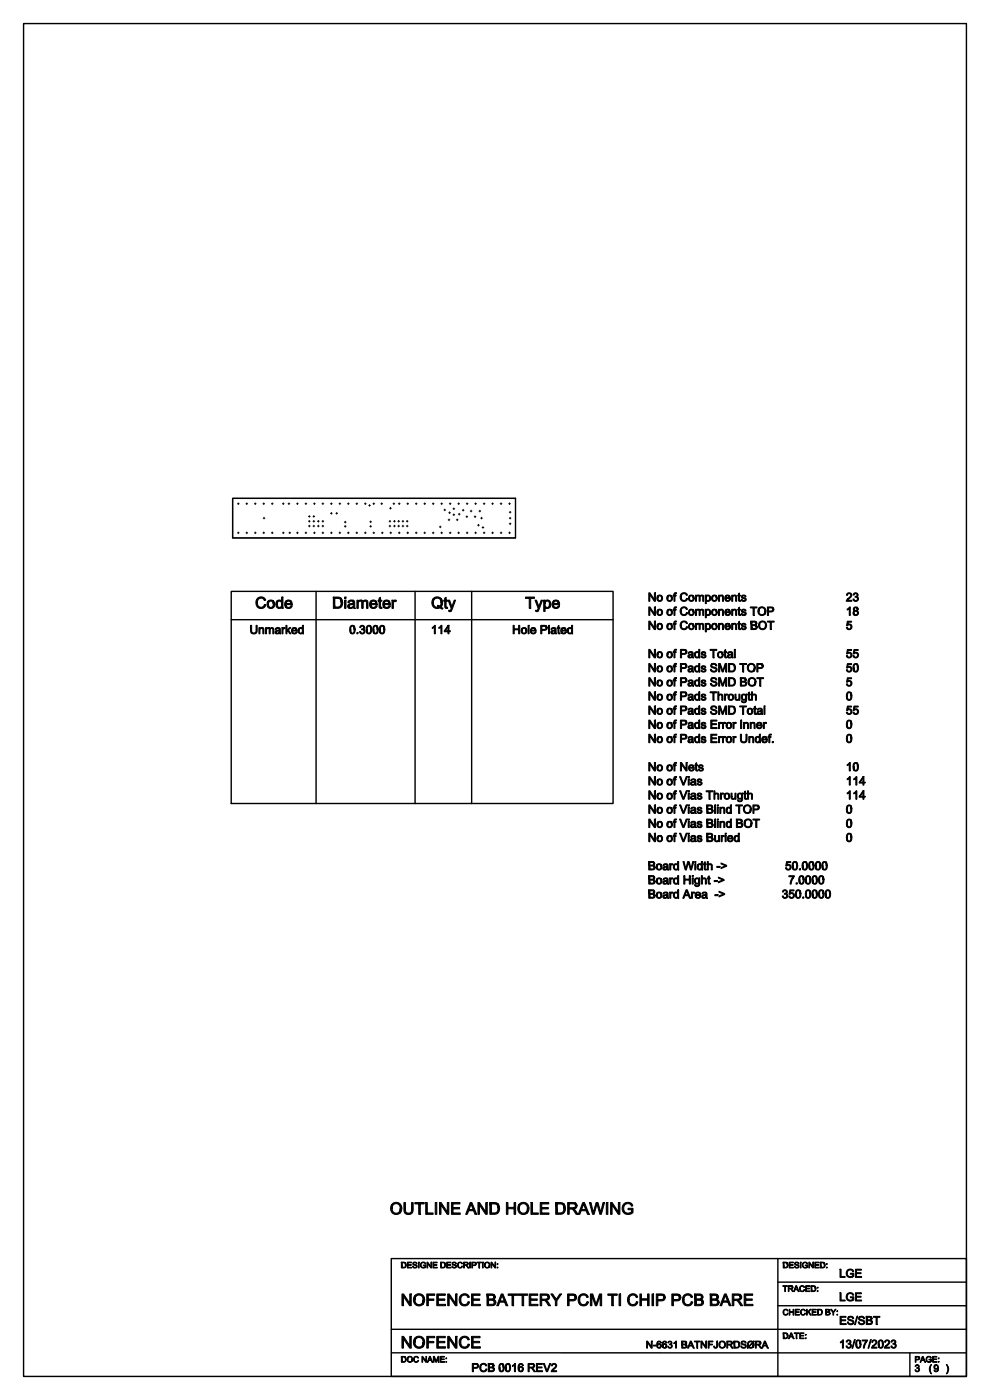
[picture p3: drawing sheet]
<svg xmlns="http://www.w3.org/2000/svg" width="210mm" height="297mm" viewBox="0 0 210 297" stroke-linecap="round" stroke-linejoin="round" font-family="sans-serif">
<defs><g id="words">
<g font-size="3.1" fill="#fff">
<text x="82.7" y="257.6">OUTLINE AND HOLE DRAWING</text>
<text x="85" y="277">NOFENCE BATTERY PCM TI CHIP PCB BARE</text>
<text x="85" y="286">NOFENCE</text>
</g>
<g font-size="3" fill="#fff">
<text x="54.1" y="129.1">Code</text>
<text x="70.4" y="129.1">Diameter</text>
<text x="91.5" y="129.1">Qty</text>
<text x="111.4" y="129.1">Type</text>
</g>
<g font-size="2.3" fill="#fff">
<text x="137.4" y="130.6">No of Components TOP</text>
<text x="137.4" y="127.6">No of Components</text>
<text x="179.4" y="130.6">18</text>
<text x="179.4" y="127.6">23</text>
<text x="52.9" y="134.5">Unmarked</text>
<text x="74.1" y="134.5">0.3000</text>
<text x="91.4" y="134.5">114</text>
<text x="108.6" y="134.5">Hole Plated</text>
<text x="137.4" y="133.6">No of Components BOT</text>
<text x="179.4" y="133.6">5</text>
<text x="137.4" y="142.6">No of Pads SMD TOP</text>
<text x="137.4" y="139.6">No of Pads Total</text>
<text x="179.4" y="142.6">50</text>
<text x="179.4" y="139.6">55</text>
<text x="137.4" y="148.6">No of Pads Througth</text>
<text x="137.4" y="145.6">No of Pads SMD BOT</text>
<text x="179.4" y="148.6">0</text>
<text x="179.4" y="145.6">5</text>
<text x="137.4" y="151.6">No of Pads SMD Total</text>
<text x="137.4" y="154.6">No of Pads Error Inner</text>
<text x="179.4" y="154.6">0</text>
<text x="179.4" y="151.6">55</text>
<text x="137.4" y="157.6">No of Pads Error Undef.</text>
<text x="179.4" y="157.6">0</text>
<text x="137.4" y="163.6">No of Nets</text>
<text x="137.4" y="166.6">No of Vias</text>
<text x="179.4" y="166.6">114</text>
<text x="179.4" y="163.6">10</text>
<text x="137.4" y="169.6">No of Vias Througth</text>
<text x="137.4" y="172.6">No of Vias Blind TOP</text>
<text x="179.4" y="172.6">0</text>
<text x="179.4" y="169.6">114</text>
<text x="137.4" y="175.6">No of Vias Blind BOT</text>
<text x="137.4" y="178.6">No of Vias Buried</text>
<text x="179.4" y="178.6">0</text>
<text x="179.4" y="175.6">0</text>
<text x="137.4" y="184.6">Board Width -&gt;</text>
<text x="166.5" y="184.6">50.0000</text>
<text x="137.4" y="190.6">Board Area -&gt;</text>
<text x="137.4" y="187.6">Board Hight -&gt;</text>
<text x="165.8" y="190.6">350.0000</text>
<text x="167.2" y="187.6">7.0000</text>
</g>
<g font-size="2.2" fill="#fff">
<text x="178" y="271">LGE</text>
<text x="178" y="276">LGE</text>
<text x="178" y="281">ES/SBT</text>
<text x="178" y="286">13/07/2023</text>
<text x="100" y="291">PCB 0016 REV2</text>
</g>
<g font-size="1.9" fill="#fff">
<text x="137" y="286">N-6631 BATNFJORDSØRA</text>
<text x="194" y="291">3</text>
<text x="197" y="291">(9</text>
<text x="200.6" y="291">)</text>
</g>
<g font-size="1.6" fill="#fff">
<text x="85" y="269">DESIGNE DESCRIPTION:</text>
<text x="166" y="269">DESIGNED:</text>
<text x="166" y="274">TRACED:</text>
<text x="166" y="279">CHECKED BY:</text>
<text x="166" y="284">DATE:</text>
<text x="85" y="289">DOC NAME:</text>
<text x="194" y="289">PAGE:</text>
</g>
</g></defs>
<g fill="none" stroke="#000" stroke-width=".3">
<path d="M5 5h200v287h-200zM49.3 105.7h60v8.4h-60zM49 125.5h81v45h-81zM49 131.5h81M67 125.5v45M88 125.5v45M100 125.5v45M83 267h122v25h-122zM165 267v25M165 277h40M165 272h40M83 282h122"/>
<path d="M83 287h122M193 287v5"/>
</g>
<g fill="#000" stroke="#000" stroke-width=".21">
<path d="M53.1 132.7h.3v1a.47 .47 0 0 0 .4 .6 .47 .47 0 0 0 .5-.5v-1.1h.3v1a.71 .71 0 0 1-.7 .8 .71 .71 0 0 1-.8-.7zM54.6 127a1.05 1.05 0 0 1 1.8 .3l-.4 .1a.78 .78 0 0 0-1-.4 .78 .78 0 0 0-.4 1 .74 .74 0 0 0 .6 .8 .74 .74 0 0 0 .9-.6l.3 .1a1.12 1.12 0 0 1-1.5 .7 1.12 1.12 0 0 1-.6-1.5zM54.9 133.2h.2v.1l.4-.2 .4 .2 .1 1.2h-.2l-.1-1-.2-.2-.3 .3-.1 .9h-.2zM56.3 133.2h.2v.1l.5-.2 .3 .3 .3-.3a.38 .38 0 0 1 .5 .4v1h-.2v-.9a.28 .28 0 0 0-.3-.3 .28 .28 0 0 0-.3 .3v.9h-.2v-.9a.28 .28 0 0 0-.3-.3 .28 .28 0 0 0-.3 .4v.8h-.2zM56.9 127.5a.87 .87 0 0 1 1.1-.1v.8a.54 .54 0 0 0-.6-.7 .54 .54 0 0 0-.5 .8zM56.9 127.5v.8a.52 .52 0 0 0 .6 .6 .52 .52 0 0 0 .5-.7v-.8a.88 .88 0 0 1 0 1.5 .88 .88 0 0 1-1.3-.4v-.5zM58.4 133.9l.8-.3v.2l-.6 .2-.1 .4-.2-.2zM58.6 134.1l.2 .2a.5 .5 0 0 0 .4-.7l.1 .7-.7 .2zM58.5 133.3l.4-.2a.43 .43 0 0 1 .6 .4v1l-.2-.1-.1-.8a.34 .34 0 0 0-.3-.3 .34 .34 0 0 0-.3 .3l-.2-.1zM58.8 127.5v.8a.49 .49 0 0 0 .5 .6 .49 .49 0 0 0 .5-.7l-.1 .6a.78 .78 0 0 1-1 .1 .78 .78 0 0 1-.1-1.1zM59.8 133.2h.2v.2l.2-.3 .3 .1-.1 .2-.3 .1-.1 1h-.2zM58.8 127.5a.65 .65 0 0 1 .9 0v-.8h.3v2.4l-.2-.9a.51 .51 0 0 0-.6-.7 .51 .51 0 0 0-.4 .8z"/>
<path d="M59.8 128.2l.2 .9h-.3zM60.7 132.7h.2v1l.5-.5h.3l-.5 .4 .5 .9h-.2l-.5-.7-.1 .1v.6h-.2zM60.7 127.4h.1a.82 .82 0 0 1 1 .1l-.1 .5a.49 .49 0 0 0-.5-.5 .49 .49 0 0 0-.5 .5zM60.7 128.3a.51 .51 0 0 0 .4 .5 .51 .51 0 0 0 .6-.3h.3a.82 .82 0 0 1-1.3 .4zM60.6 127.5l.1-.1v.6h1l.1-.5 .2 .6v.2h-1.3v.6a1.09 1.09 0 0 1-.1-1.4zM62.1 133.2h.6l.1 .5-.1-.3-.3-.1-.2 .1-.1 .3zM62.1 133.9l.2 .4 .7-.2-.2 .3-.5 .1-.3-.1zM62 133.3l.1 .4h.7v-.5l.2 .7h-.9l-.1 .5-.2-.5zM63.4 133.3l.1 .4a.38 .38 0 0 0 .3 .6 .38 .38 0 0 0 .4-.5v.5a.63 .63 0 0 1-1-.1 .63 .63 0 0 1 .2-.9zM63.4 133.3l.4-.2 .3 .2v-.6h.3v1.8l-.2-.7a.37 .37 0 0 0-.3-.5 .37 .37 0 0 0-.4 .4zM64.2 133.8l.2 .7h-.2zM70.7 126.7l1.5 .1 .2 .1v.9a.74 .74 0 0 0-.7-.9h-.7v1.9z"/>
<path d="M70.7 126.7l.3 2.1h.6a.75 .75 0 0 0 .8-1v-.9a1.29 1.29 0 0 1-.7 2.2h-1zM73.1 126.7h.3v.3h-.3zM73.1 127.3h.3v1.8h-.3zM73.9 128.3l1-.3v.2l-.8 .2-.1 .6a.49 .49 0 0 1-.1-.7zM73.9 127.5l.4-.2h.7l-.1 .6a.45 .45 0 0 0-.4-.4 .45 .45 0 0 0-.4 .4l-.3-.1zM74.4 132.8l.4-.1 .3 .1v.7a.42 .42 0 0 0-.4-.7 .42 .42 0 0 0-.3 .7v.8l-.2-.8zM75 127.3l.2 .3 .1 1.5h-.3v-.3l-.5 .3h-.4v-.5a.56 .56 0 0 0 .7 .1 .56 .56 0 0 0 .1-.7zM74.4 133.5a.49 .49 0 0 0 0 .6 .49 .49 0 0 0 .5 .2l.2-.4v-1.1a.96 .96 0 0 1 .3 1 .96 .96 0 0 1-.8 .7l-.2-.2zM75.7 134.2h.2v.3h-.2zM75.7 127.3h.3v.2a.57 .57 0 0 1 1 .1 .57 .57 0 0 1 .6-.3 .57 .57 0 0 1 .5 .5v1.3h-.3v-1.1a.37 .37 0 0 0-.4-.5 .37 .37 0 0 0-.4 .5v1.1h-.3v-1.2a.38 .38 0 0 0-.4-.4 .38 .38 0 0 0-.3 .5v1.1h-.3zM76.4 132.8a.48 .48 0 0 1 .8-.1 .48 .48 0 0 1-.1 .8 .56 .56 0 0 1 0 1 .56 .56 0 0 1-.8-.5h.2a.36 .36 0 0 0 .4 .3 .36 .36 0 0 0 .3-.5 .36 .36 0 0 0-.5-.2v-.2a.31 .31 0 0 0 .4-.2 .31 .31 0 0 0-.3-.4 .31 .31 0 0 0-.3 .4l-.2-.1zM77.9 132.8l.4-.1 .3 .1v.7a.42 .42 0 0 0-.4-.7 .42 .42 0 0 0-.3 .7v.8l-.2-.8z"/>
<path d="M77.9 133.5a.49 .49 0 0 0 0 .6 .49 .49 0 0 0 .5 .2l.2-.4v-1.1a.96 .96 0 0 1 .3 1 .96 .96 0 0 1-.8 .7l-.2-.2zM78.7 127.4h.1a.82 .82 0 0 1 1 .1l-.1 .5a.49 .49 0 0 0-.5-.5 .49 .49 0 0 0-.5 .5zM78.7 128.3a.51 .51 0 0 0 .4 .5 .51 .51 0 0 0 .6-.3h.3a.82 .82 0 0 1-1.3 .4zM78.6 127.5l.1-.1v.6h1l.1-.5 .2 .6v.2h-1.3v.6a1.09 1.09 0 0 1-.1-1.4zM79.3 132.8l.4-.1 .3 .1v.7a.42 .42 0 0 0-.4-.7 .42 .42 0 0 0-.3 .7v.8l-.2-.8zM79.3 133.5a.49 .49 0 0 0 0 .6 .49 .49 0 0 0 .5 .2l.2-.4v-1.1a.96 .96 0 0 1 .3 1 .96 .96 0 0 1-.8 .7l-.2-.2zM80.4 126.9l.3-.2v.6h.3v.3h-.3v1l.1 .2h.2v.3h-.3l-.3-.2v-1.3h-.2v-.3h.2zM80.7 132.8l.4-.1 .3 .1v.7a.42 .42 0 0 0-.4-.7 .42 .42 0 0 0-.3 .7v.8l-.2-.8zM80.7 133.5a.49 .49 0 0 0 0 .6 .49 .49 0 0 0 .5 .2l.2-.4v-1.1a.96 .96 0 0 1 .3 1 .96 .96 0 0 1-.8 .7l-.2-.2zM81.5 127.4h.1a.82 .82 0 0 1 1 .1l-.1 .5a.49 .49 0 0 0-.5-.5 .49 .49 0 0 0-.5 .5zM81.5 128.3a.51 .51 0 0 0 .4 .5 .51 .51 0 0 0 .6-.3h.3a.82 .82 0 0 1-1.3 .4zM81.4 127.5l.1-.1v.6h1l.1-.5 .2 .6v.2h-1.3v.6a1.09 1.09 0 0 1-.1-1.4z"/>
<path d="M83.2 127.3h.2v.3l.3-.3 .4 .1-.1 .3-.3-.1-.2 .2-.1 1.3h-.2zM91.7 133.1l.6-.4v1.8h-.2v-1.4l-.4 .2zM92.8 128.4l.3 .1v.3l-.3-.2zM93.1 133.1l.6-.4v1.8h-.2v-1.4l-.4 .2zM91.9 126.9a1.18 1.18 0 0 1 1.7 .1v.9a.84 .84 0 0 0-.8-1 .84 .84 0 0 0-.9 1zM93.6 127a1.43 1.43 0 0 1-.1 1.8zM91.9 126.9v1a.83 .83 0 0 0 1.2 .9v-.3l.2 .1 .2-.3v.5l.4 .2-.1 .2-.5-.2a1.23 1.23 0 0 1-1.5-.4 1.23 1.23 0 0 1 .1-1.7zM94.3 126.9l.3-.2v.6h.3v.3h-.3v1l.1 .2h.2l.1 .3h-.4l-.2-.2-.1-1.3h-.2v-.3h.2zM94.2 133.8h.8v.2h-.8zM95.1 132.7l-.1 .3-.5 .8h-.3zM95.1 132.7h.1v1.8h-.2zM95.2 133.8h.3v.2h-.3z"/>
<path d="M95 127.3h.4l.5 1.4 .4-1.4h.3l-.7 2.1a.49 .49 0 0 1-.7 .3v-.2l.3-.1 .2-.3zM108.8 132.7h.3v.7h.9v-.7h.3v1.8h-.3v-.9h-.9v.9h-.3zM110.8 133.3l.3-.2 .4 .2v.5a.4 .4 0 0 0-.4-.5 .4 .4 0 0 0-.3 .5zM110.7 133.3l.1 .8 .3 .2a.42 .42 0 0 0 .4-.5v-.5a.68 .68 0 0 1 .2 .9 .68 .68 0 0 1-1 .1 .68 .68 0 0 1 0-1zM112 132.7h.2v1.8h-.2zM111.5 126.7h1.9v.2h-.8v2.2h-.3v-2.2h-.8zM112.7 133.2h.7l.1 .5-.1-.3-.3-.1-.3 .1-.1 .3zM112.7 133.9l.3 .4 .7-.2-.3 .3-.4 .1-.3-.1zM112.7 133.3v.4h.8v-.5l.2 .7h-1v.5l-.2-.5zM113.5 127.3h.3l.5 1.4 .5-1.4h.3l-.8 2.1a.49 .49 0 0 1-.6 .3l-.1-.2 .3-.1 .3-.3zM115.3 127.3h.3v.9zM114.7 132.7h1.1v.5l-.2-.3h-.7v1.6h-.2z"/>
<path d="M114.9 133.5l.9-.1v-.7l.3 .4a.53 .53 0 0 1-.6 .6h-.6zM116.3 132.7h.3v1.8h-.3zM115.3 127.3l.3 .9a.51 .51 0 0 0 .5 .7 .51 .51 0 0 0 .4-.8l.1 .8a.65 .65 0 0 1-1 0v.8h-.3zM115.7 127.5a.78 .78 0 0 1 1 0 .78 .78 0 0 1 .1 1l-.2 .4-.1-.8a.49 .49 0 0 0-.4-.6 .49 .49 0 0 0-.5 .6zM116.9 133.9l.8-.3v.2l-.6 .2-.1 .4-.2-.2zM117.1 134.1l.2 .2a.5 .5 0 0 0 .4-.7l.1 .7-.7 .2zM117 133.3l.4-.2a.43 .43 0 0 1 .6 .4v1l-.2-.1-.1-.8a.34 .34 0 0 0-.3-.3 .34 .34 0 0 0-.3 .3l-.2-.1zM117.4 127.4h.1a.82 .82 0 0 1 1 .1l-.1 .5a.49 .49 0 0 0-.5-.5 .49 .49 0 0 0-.5 .5zM118.4 132.8l.2-.1v.5h.2v.1h-.2v.8l.2 .4-.4-.2v-1h-.2zM117.4 128.3a.51 .51 0 0 0 .4 .5 .51 .51 0 0 0 .6-.3h.3a.82 .82 0 0 1-1.3 .4zM117.3 127.5l.1-.1v.6h1l.1-.5 .2 .6v.2h-1.3v.6a1.09 1.09 0 0 1-.1-1.4zM119.2 133.2h.6l.1 .5-.1-.3-.3-.1-.2 .1-.1 .3z"/>
<path d="M119.2 133.9l.2 .4 .7-.2-.2 .3-.5 .1-.3-.1zM119.1 133.3l.1 .4h.7v-.5l.2 .7h-.9l-.1 .5-.2-.5zM120.5 133.3l.1 .4a.38 .38 0 0 0 .3 .6 .38 .38 0 0 0 .4-.5v.5a.63 .63 0 0 1-1-.1 .63 .63 0 0 1 .2-.9zM120.5 133.3l.4-.2 .3 .2v-.6h.3v1.8l-.2-.7a.37 .37 0 0 0-.3-.5 .37 .37 0 0 0-.4 .4zM121.3 133.8l.2 .7h-.2zM137.6 128.8h.3l.9 1.4v-1.4h.2v1.8h-.2l-1-1.5v1.5h-.2zM137.6 125.8h.3l.9 1.4v-1.4h.2v1.8h-.2l-1-1.5v1.5h-.2zM137.6 131.8h.3l.9 1.4v-1.4h.2v1.8h-.2l-1-1.5v1.5h-.2zM137.6 137.8h.3l.9 1.4v-1.4h.2v1.8h-.2l-1-1.5v1.5h-.2zM139.5 129.4l.4-.2 .4 .2v.5a.4 .4 0 0 0-.4-.5 .4 .4 0 0 0-.3 .5zM139.5 126.4l.4-.2 .4 .2v.5a.4 .4 0 0 0-.4-.5 .4 .4 0 0 0-.3 .5zM139.5 132.4l.4-.2 .4 .2v.5a.4 .4 0 0 0-.4-.5 .4 .4 0 0 0-.3 .5z"/>
<path d="M139.5 138.4l.4-.2 .4 .2v.5a.4 .4 0 0 0-.4-.5 .4 .4 0 0 0-.3 .5zM139.5 129.4l.1 .8 .3 .2a.42 .42 0 0 0 .4-.5v-.5a.68 .68 0 0 1 .2 .9 .68 .68 0 0 1-1 .1 .68 .68 0 0 1 0-1zM139.5 126.4l.1 .8 .3 .2a.42 .42 0 0 0 .4-.5v-.5a.68 .68 0 0 1 .2 .9 .68 .68 0 0 1-1 .1 .68 .68 0 0 1 0-1zM139.5 132.4l.1 .8 .3 .2a.42 .42 0 0 0 .4-.5v-.5a.68 .68 0 0 1 .2 .9 .68 .68 0 0 1-1 .1 .68 .68 0 0 1 0-1zM139.5 138.4l.1 .8 .3 .2a.42 .42 0 0 0 .4-.5v-.5a.68 .68 0 0 1 .2 .9 .68 .68 0 0 1-1 .1 .68 .68 0 0 1 0-1zM141.6 129.4l.4-.2 .4 .2v.5a.4 .4 0 0 0-.4-.5 .4 .4 0 0 0-.3 .5zM141.6 126.4l.4-.2 .4 .2v.5a.4 .4 0 0 0-.4-.5 .4 .4 0 0 0-.3 .5zM141.6 132.4l.4-.2 .4 .2v.5a.4 .4 0 0 0-.4-.5 .4 .4 0 0 0-.3 .5zM141.6 138.4l.4-.2 .4 .2v.5a.4 .4 0 0 0-.4-.5 .4 .4 0 0 0-.3 .5zM141.6 129.4l.1 .8 .3 .2a.42 .42 0 0 0 .4-.5v-.5a.68 .68 0 0 1 .2 .9 .68 .68 0 0 1-1 .1 .68 .68 0 0 1 0-1zM141.6 126.4l.1 .8 .3 .2a.42 .42 0 0 0 .4-.5v-.5a.68 .68 0 0 1 .2 .9 .68 .68 0 0 1-1 .1 .68 .68 0 0 1 0-1zM141.6 132.4l.1 .8 .3 .2a.42 .42 0 0 0 .4-.5v-.5a.68 .68 0 0 1 .2 .9 .68 .68 0 0 1-1 .1 .68 .68 0 0 1 0-1z"/>
<path d="M141.6 138.4l.1 .8 .3 .2a.42 .42 0 0 0 .4-.5v-.5a.68 .68 0 0 1 .2 .9 .68 .68 0 0 1-1 .1 .68 .68 0 0 1 0-1zM143.1 128.8h.4v.1l-.3 .1v.3h.2v.1h-.2v1.2h-.2v-1.2h-.2zM143.1 125.8h.4v.1l-.3 .1v.3h.2v.1h-.2v1.2h-.2v-1.2h-.2zM143.1 131.8h.4v.1l-.3 .1v.3h.2v.1h-.2v1.2h-.2v-1.2h-.2zM143.1 137.8h.4v.1l-.3 .1v.3h.2v.1h-.2v1.2h-.2v-1.2h-.2zM144.5 129a.79 .79 0 0 1 1.3 .3h-.2a.62 .62 0 0 0-.9-.3 .62 .62 0 0 0-.2 1 .54 .54 0 0 0 .6 .4 .54 .54 0 0 0 .5-.5l.3 .1a.86 .86 0 0 1-1.2 .5 .86 .86 0 0 1-.4-1.3zM144.5 126a.79 .79 0 0 1 1.3 .3h-.2a.62 .62 0 0 0-.9-.3 .62 .62 0 0 0-.2 1 .54 .54 0 0 0 .6 .4 .54 .54 0 0 0 .5-.5l.3 .1a.86 .86 0 0 1-1.2 .5 .86 .86 0 0 1-.4-1.3zM144.5 132a.79 .79 0 0 1 1.3 .3h-.2a.62 .62 0 0 0-.9-.3 .62 .62 0 0 0-.2 1 .54 .54 0 0 0 .6 .4 .54 .54 0 0 0 .5-.5l.3 .1a.86 .86 0 0 1-1.2 .5 .86 .86 0 0 1-.4-1.3zM144.3 137.8h1.2v.5l-.2-.3h-.7v1.6h-.3zM144.6 138.6l.8-.1 .1-.7 .2 .4a.53 .53 0 0 1-.6 .6h-.5zM146 139l.8-.3v.2l-.6 .2-.1 .4-.2-.2zM146.1 139.2l.3 .2a.5 .5 0 0 0 .4-.7v.7l-.6 .2z"/>
<path d="M146.2 129.4l.4-.2 .4 .2v.5a.4 .4 0 0 0-.4-.5 .4 .4 0 0 0-.3 .5zM146.2 126.4l.4-.2 .4 .2v.5a.4 .4 0 0 0-.4-.5 .4 .4 0 0 0-.3 .5zM146.2 132.4l.4-.2 .4 .2v.5a.4 .4 0 0 0-.4-.5 .4 .4 0 0 0-.3 .5zM146.1 138.4l.3-.2a.43 .43 0 0 1 .6 .4l.1 1-.2-.1-.1-.8a.34 .34 0 0 0-.3-.3 .34 .34 0 0 0-.3 .3l-.3-.1zM146.2 129.4l.1 .8 .3 .2a.42 .42 0 0 0 .4-.5v-.5a.68 .68 0 0 1 .2 .9 .68 .68 0 0 1-1 .1 .68 .68 0 0 1 0-1zM146.2 126.4l.1 .8 .3 .2a.42 .42 0 0 0 .4-.5v-.5a.68 .68 0 0 1 .2 .9 .68 .68 0 0 1-1 .1 .68 .68 0 0 1 0-1zM146.2 132.4l.1 .8 .3 .2a.42 .42 0 0 0 .4-.5v-.5a.68 .68 0 0 1 .2 .9 .68 .68 0 0 1-1 .1 .68 .68 0 0 1 0-1zM147.5 138.4v.4a.38 .38 0 0 0 .3 .6 .38 .38 0 0 0 .4-.5v.5a.63 .63 0 0 1-.9-.1 .63 .63 0 0 1 .2-.9zM147.5 129.3h.2v.1l.5-.2 .3 .3 .2-.3a.38 .38 0 0 1 .6 .4v1h-.2v-.9a.28 .28 0 0 0-.3-.3 .28 .28 0 0 0-.3 .3v.9h-.2v-.9a.28 .28 0 0 0-.3-.3 .28 .28 0 0 0-.3 .4v.8h-.2zM147.5 126.3h.2v.1l.5-.2 .3 .3 .2-.3a.38 .38 0 0 1 .6 .4v1h-.2v-.9a.28 .28 0 0 0-.3-.3 .28 .28 0 0 0-.3 .3v.9h-.2v-.9a.28 .28 0 0 0-.3-.3 .28 .28 0 0 0-.3 .4v.8h-.2zM147.5 132.3h.2v.1l.5-.2 .3 .3 .2-.3a.38 .38 0 0 1 .6 .4v1h-.2v-.9a.28 .28 0 0 0-.3-.3 .28 .28 0 0 0-.3 .3v.9h-.2v-.9a.28 .28 0 0 0-.3-.3 .28 .28 0 0 0-.3 .4v.8h-.2zM147.5 138.4l.3-.2 .4 .2v-.6h.2v1.8l-.2-.7a.37 .37 0 0 0-.3-.5 .37 .37 0 0 0-.4 .4z"/>
<path d="M148.2 138.9l.2 .7h-.2zM148.8 138.4l.7-.1 .2 .3h-.2a.25 .25 0 0 0-.3-.3 .25 .25 0 0 0-.2 .4 .57 .57 0 0 1 .8 .5 .57 .57 0 0 1-.6 .4 .57 .57 0 0 1-.5-.4l.2-.1a.27 .27 0 0 0 .3 .4 .27 .27 0 0 0 .2-.4l-.6-.3zM149.6 129.3h.2v.6zM149.6 126.3h.2v.6zM149.6 132.3h.2v.6zM149.6 129.3l.2 .6a.38 .38 0 0 0 .4 .5 .38 .38 0 0 0 .3-.6l.1 .6-.4 .2-.4-.2v.7h-.2zM149.6 126.3l.2 .6a.38 .38 0 0 0 .4 .5 .38 .38 0 0 0 .3-.6l.1 .6-.4 .2-.4-.2v.7h-.2zM149.6 132.3l.2 .6a.38 .38 0 0 0 .4 .5 .38 .38 0 0 0 .3-.6l.1 .6-.4 .2-.4-.2v.7h-.2zM149.9 129.3a.65 .65 0 0 1 .8 .3 .65 .65 0 0 1-.1 .8l-.3-1-.3 .1-.2 .4zM149.8 126.4a.63 .63 0 0 1 .9 .1 .63 .63 0 0 1-.1 .9l-.2-.8-.3-.2-.3 .5zM149.9 132.3a.65 .65 0 0 1 .8 .3 .65 .65 0 0 1-.1 .8l-.3-1-.3 .1-.2 .4zM150.6 137.8h1.5v.2h-.6v1.6h-.3v-1.6h-.6z"/>
<path d="M151.1 129.4l.4-.2 .4 .2v.5a.4 .4 0 0 0-.4-.5 .4 .4 0 0 0-.3 .5zM151.1 126.4l.4-.2 .4 .2v.5a.4 .4 0 0 0-.4-.5 .4 .4 0 0 0-.3 .5zM151.1 132.4l.4-.2 .4 .2v.5a.4 .4 0 0 0-.4-.5 .4 .4 0 0 0-.3 .5zM151.1 129.4l.1 .8 .3 .2a.42 .42 0 0 0 .4-.5v-.5a.68 .68 0 0 1 .2 .9 .68 .68 0 0 1-1 .1 .68 .68 0 0 1 0-1zM151.1 126.4l.1 .8 .3 .2a.42 .42 0 0 0 .4-.5v-.5a.68 .68 0 0 1 .2 .9 .68 .68 0 0 1-1 .1 .68 .68 0 0 1 0-1zM151.1 132.4l.1 .8 .3 .2a.42 .42 0 0 0 .4-.5v-.5a.68 .68 0 0 1 .2 .9 .68 .68 0 0 1-1 .1 .68 .68 0 0 1 0-1zM152.4 138.4l.4-.2 .4 .2v.5a.4 .4 0 0 0-.4-.5 .4 .4 0 0 0-.4 .5zM152.4 129.3h.2v.1l.4-.2 .4 .2 .1 1.2h-.3v-1l-.2-.2-.4 .3v.9h-.2zM152.4 126.3h.2v.1l.4-.2 .4 .2 .1 1.2h-.3v-1l-.2-.2-.4 .3v.9h-.2zM152.4 132.3h.2v.1l.4-.2 .4 .2 .1 1.2h-.3v-1l-.2-.2-.4 .3v.9h-.2zM152.3 138.4l.2 .8 .3 .2a.42 .42 0 0 0 .4-.5v-.5a.68 .68 0 0 1 .1 .9 .68 .68 0 0 1-.9 .1 .68 .68 0 0 1-.1-1zM153.7 137.9l.2-.1v.5h.3v.1h-.3v.8l.3 .4-.5-.2v-1h-.2z"/>
<path d="M154 129.3h.6l.1 .5-.1-.3-.3-.1-.2 .1-.1 .3zM154 126.3h.6l.1 .5-.1-.3-.3-.1-.2 .1-.1 .3zM154 132.3h.6l.1 .5-.1-.3-.3-.1-.2 .1-.1 .3zM154 130l.2 .4 .7-.2-.2 .3-.5 .1-.3-.1zM154 127l.2 .4 .7-.2-.2 .3-.5 .1-.3-.1zM154 133l.2 .4 .7-.2-.2 .3-.5 .1-.3-.1zM153.9 129.4l.1 .4h.7v-.5l.2 .7h-.9l-.1 .5-.2-.5zM153.9 126.4l.1 .4h.7v-.5l.2 .7h-.9l-.1 .5-.2-.5zM153.9 132.4l.1 .4h.7v-.5l.2 .7h-.9l-.1 .5-.2-.5zM154.4 139l.8-.3v.2l-.6 .2-.1 .4-.2-.2zM154.5 139.2l.3 .2a.5 .5 0 0 0 .4-.7v.7l-.7 .2zM154.5 138.4l.3-.2a.43 .43 0 0 1 .6 .4l.1 1-.3-.1v-.8a.34 .34 0 0 0-.3-.3 .34 .34 0 0 0-.4 .3l-.2-.1z"/>
<path d="M155.8 137.8h.2v1.8h-.2zM155.2 129.3h.2v.1l.4-.2 .4 .2 .1 1.2h-.3v-1l-.2-.2-.4 .3v.9h-.2zM155.2 126.3h.2v.1l.4-.2 .4 .2 .1 1.2h-.3v-1l-.2-.2-.4 .3v.9h-.2zM155.2 132.3h.2v.1l.4-.2 .4 .2 .1 1.2h-.3v-1l-.2-.2-.4 .3v.9h-.2zM156.6 128.9l.3-.1v.5h.2v.1h-.2v.8l.2 .4-.4-.2-.1-1h-.1zM156.6 125.9l.3-.1v.5h.2v.1h-.2v.8l.2 .4-.4-.2-.1-1h-.1zM156.6 131.9l.3-.1v.5h.2v.1h-.2v.8l.2 .4-.4-.2-.1-1h-.1zM157.4 129.4l.6-.1 .2 .3h-.2a.25 .25 0 0 0-.3-.3 .25 .25 0 0 0-.1 .4 .57 .57 0 0 1 .7 .5 .57 .57 0 0 1-.6 .4 .57 .57 0 0 1-.5-.4l.2-.1a.27 .27 0 0 0 .3 .4 .27 .27 0 0 0 .2-.4l-.6-.3zM157.4 126.4l.6-.1 .2 .3h-.2a.25 .25 0 0 0-.3-.3 .25 .25 0 0 0-.1 .4 .57 .57 0 0 1 .7 .5 .57 .57 0 0 1-.6 .4 .57 .57 0 0 1-.5-.4l.2-.1a.27 .27 0 0 0 .3 .4 .27 .27 0 0 0 .2-.4l-.6-.3zM157.4 132.4l.6-.1 .2 .3h-.2a.25 .25 0 0 0-.3-.3 .25 .25 0 0 0-.1 .4 .57 .57 0 0 1 .7 .5 .57 .57 0 0 1-.6 .4 .57 .57 0 0 1-.5-.4l.2-.1a.27 .27 0 0 0 .3 .4 .27 .27 0 0 0 .2-.4l-.6-.3zM159.2 128.8h1.4v.2h-.6v1.6h-.3v-1.6h-.5zM159.3 131.8h1v.5l-.1-.3h-.7v1.3z"/>
<path d="M159.5 132.5l.8-.1 .1 .6-.2-.2-.7-.1zM160.3 131.8l.2 .2a.42 .42 0 0 1-.2 .6zM159.3 131.8l.2 1.5h.8l.1-.7a.5 .5 0 0 1 .2 .6 .5 .5 0 0 1-.5 .4h-.8zM161 129v.7a.62 .62 0 0 0 .6 .7 .62 .62 0 0 0 .6-.7v.6a.92 .92 0 0 1-1.3 0 .92 .92 0 0 1 .1-1.3zM161.1 132v.7a.62 .62 0 0 0 .7 .7 .62 .62 0 0 0 .6-.7v.6a.92 .92 0 0 1-1.3 0 .92 .92 0 0 1 0-1.3zM161.1 128.9a.92 .92 0 0 1 1.2 .2 .92 .92 0 0 1-.1 1.2v-.6a.63 .63 0 0 0-.6-.8 .63 .63 0 0 0-.6 .8zM161.2 131.9a.92 .92 0 0 1 1.3 .2 .92 .92 0 0 1-.1 1.2v-.6a.63 .63 0 0 0-.7-.8 .63 .63 0 0 0-.6 .8zM162.8 131.8h1.4v.2h-.6v1.6h-.2v-1.6h-.6zM162.8 128.8h1.1v.5l-.2-.3h-.7v1.6h-.2zM163 129.6l.8-.1 .1-.7 .2 .4a.53 .53 0 0 1-.5 .6h-.6zM179.7 125.9a.58 .58 0 0 1 .9 .1 .58 .58 0 0 1-.2 .8l-.6 .5h.9v.3h-1.2l.3-.6a.78 .78 0 0 0 .6-.9l-.4-.2-.2 .4h-.3zM179.7 131.8h.9v.2h-.7l-.1 .5a.6 .6 0 0 1 .9 .3 .6 .6 0 0 1-.4 .8 .6 .6 0 0 1-.8-.5h.3a.39 .39 0 0 0 .6 .1 .39 .39 0 0 0 0-.6 .39 .39 0 0 0-.6 .1h-.2z"/>
<path d="M179.7 137.8h.9v.2h-.7l-.1 .5a.6 .6 0 0 1 .9 .3 .6 .6 0 0 1-.4 .8 .6 .6 0 0 1-.8-.5h.3a.39 .39 0 0 0 .6 .1 .39 .39 0 0 0 0-.6 .39 .39 0 0 0-.6 .1h-.2zM179.7 129.2l.7-.4v1.8h-.3v-1.4l-.4 .2zM181.1 137.8h.9v.2h-.7l-.1 .5a.6 .6 0 0 1 .9 .3 .6 .6 0 0 1-.4 .8 .6 .6 0 0 1-.8-.5h.3a.39 .39 0 0 0 .6 .1 .39 .39 0 0 0 0-.6 .39 .39 0 0 0-.6 .1h-.2zM181 129.7l.3-.1-.2 .9-.2-.3zM181.1 125.9a.48 .48 0 0 1 .7-.1 .48 .48 0 0 1 0 .8 .56 .56 0 0 1 0 1 .56 .56 0 0 1-.9-.5h.3a.36 .36 0 0 0 .4 .3 .36 .36 0 0 0 .3-.5 .36 .36 0 0 0-.5-.2v-.2a.31 .31 0 0 0 .4-.2 .31 .31 0 0 0-.3-.4 .31 .31 0 0 0-.3 .4l-.2-.1zM181.2 128.9l.6-.1v.4l-.1-.2h-.3l-.2 .5-.2-.3zM181.2 129.2l.2 .3 .3-.1 .2 .6-.2-.3-.4 .1zM181.8 128.8l.2 .5-.2 .3zM181.2 130.1l.1 .2 .4 .1 .2-.3v-.5a.56 .56 0 0 1 .1 .8 .56 .56 0 0 1-.9 .1zM137.6 155.8h.3l.9 1.4v-1.4h.2v1.8h-.2l-1-1.5v1.5h-.2zM137.6 149.8h.3l.9 1.4v-1.4h.2v1.8h-.2l-1-1.5v1.5h-.2zM137.6 146.8h.3l.9 1.4v-1.4h.2v1.8h-.2l-1-1.5v1.5h-.2z"/>
<path d="M137.6 152.8h.3l.9 1.4v-1.4h.2v1.8h-.2l-1-1.5v1.5h-.2zM137.6 140.8h.3l.9 1.4v-1.4h.2v1.8h-.2l-1-1.5v1.5h-.2zM137.6 143.8h.3l.9 1.4v-1.4h.2v1.8h-.2l-1-1.5v1.5h-.2zM139.5 156.4l.4-.2 .4 .2v.5a.4 .4 0 0 0-.4-.5 .4 .4 0 0 0-.3 .5zM139.5 150.4l.4-.2 .4 .2v.5a.4 .4 0 0 0-.4-.5 .4 .4 0 0 0-.3 .5zM139.5 147.4l.4-.2 .4 .2v.5a.4 .4 0 0 0-.4-.5 .4 .4 0 0 0-.3 .5zM139.5 153.4l.4-.2 .4 .2v.5a.4 .4 0 0 0-.4-.5 .4 .4 0 0 0-.3 .5zM139.5 141.4l.4-.2 .4 .2v.5a.4 .4 0 0 0-.4-.5 .4 .4 0 0 0-.3 .5zM139.5 144.4l.4-.2 .4 .2v.5a.4 .4 0 0 0-.4-.5 .4 .4 0 0 0-.3 .5zM139.5 156.4l.1 .8 .3 .2a.42 .42 0 0 0 .4-.5v-.5a.68 .68 0 0 1 .2 .9 .68 .68 0 0 1-1 .1 .68 .68 0 0 1 0-1zM139.5 150.4l.1 .8 .3 .2a.42 .42 0 0 0 .4-.5v-.5a.68 .68 0 0 1 .2 .9 .68 .68 0 0 1-1 .1 .68 .68 0 0 1 0-1zM139.5 147.4l.1 .8 .3 .2a.42 .42 0 0 0 .4-.5v-.5a.68 .68 0 0 1 .2 .9 .68 .68 0 0 1-1 .1 .68 .68 0 0 1 0-1z"/>
<path d="M139.5 153.4l.1 .8 .3 .2a.42 .42 0 0 0 .4-.5v-.5a.68 .68 0 0 1 .2 .9 .68 .68 0 0 1-1 .1 .68 .68 0 0 1 0-1zM139.5 141.4l.1 .8 .3 .2a.42 .42 0 0 0 .4-.5v-.5a.68 .68 0 0 1 .2 .9 .68 .68 0 0 1-1 .1 .68 .68 0 0 1 0-1zM139.5 144.4l.1 .8 .3 .2a.42 .42 0 0 0 .4-.5v-.5a.68 .68 0 0 1 .2 .9 .68 .68 0 0 1-1 .1 .68 .68 0 0 1 0-1zM141.6 156.4l.4-.2 .4 .2v.5a.4 .4 0 0 0-.4-.5 .4 .4 0 0 0-.3 .5zM141.6 150.4l.4-.2 .4 .2v.5a.4 .4 0 0 0-.4-.5 .4 .4 0 0 0-.3 .5zM141.6 147.4l.4-.2 .4 .2v.5a.4 .4 0 0 0-.4-.5 .4 .4 0 0 0-.3 .5zM141.6 153.4l.4-.2 .4 .2v.5a.4 .4 0 0 0-.4-.5 .4 .4 0 0 0-.3 .5zM141.6 141.4l.4-.2 .4 .2v.5a.4 .4 0 0 0-.4-.5 .4 .4 0 0 0-.3 .5zM141.6 144.4l.4-.2 .4 .2v.5a.4 .4 0 0 0-.4-.5 .4 .4 0 0 0-.3 .5zM141.6 156.4l.1 .8 .3 .2a.42 .42 0 0 0 .4-.5v-.5a.68 .68 0 0 1 .2 .9 .68 .68 0 0 1-1 .1 .68 .68 0 0 1 0-1zM141.6 150.4l.1 .8 .3 .2a.42 .42 0 0 0 .4-.5v-.5a.68 .68 0 0 1 .2 .9 .68 .68 0 0 1-1 .1 .68 .68 0 0 1 0-1zM141.6 147.4l.1 .8 .3 .2a.42 .42 0 0 0 .4-.5v-.5a.68 .68 0 0 1 .2 .9 .68 .68 0 0 1-1 .1 .68 .68 0 0 1 0-1z"/>
<path d="M141.6 153.4l.1 .8 .3 .2a.42 .42 0 0 0 .4-.5v-.5a.68 .68 0 0 1 .2 .9 .68 .68 0 0 1-1 .1 .68 .68 0 0 1 0-1zM141.6 141.4l.1 .8 .3 .2a.42 .42 0 0 0 .4-.5v-.5a.68 .68 0 0 1 .2 .9 .68 .68 0 0 1-1 .1 .68 .68 0 0 1 0-1zM141.6 144.4l.1 .8 .3 .2a.42 .42 0 0 0 .4-.5v-.5a.68 .68 0 0 1 .2 .9 .68 .68 0 0 1-1 .1 .68 .68 0 0 1 0-1zM143.1 155.8h.4v.1l-.3 .1v.3h.2v.1h-.2v1.2h-.2v-1.2h-.2zM143.1 149.8h.4v.1l-.3 .1v.3h.2v.1h-.2v1.2h-.2v-1.2h-.2zM143.1 146.8h.4v.1l-.3 .1v.3h.2v.1h-.2v1.2h-.2v-1.2h-.2zM143.1 152.8h.4v.1l-.3 .1v.3h.2v.1h-.2v1.2h-.2v-1.2h-.2zM143.1 140.8h.4v.1l-.3 .1v.3h.2v.1h-.2v1.2h-.2v-1.2h-.2zM143.1 143.8h.4v.1l-.3 .1v.3h.2v.1h-.2v1.2h-.2v-1.2h-.2zM144.3 155.8h1.2v.5l-.2-.3h-.7v1.6h-.3zM144.3 149.8h1.2v.5l-.2-.3h-.7v1.6h-.3zM144.3 146.8h1.2v.5l-.2-.3h-.7v1.6h-.3z"/>
<path d="M144.3 152.8h1.2v.5l-.2-.3h-.7v1.6h-.3zM144.3 140.8h1.2v.5l-.2-.3h-.7v1.6h-.3zM144.3 143.8h1.2v.5l-.2-.3h-.7v1.6h-.3zM144.6 156.6l.8-.1 .1-.7 .2 .4a.53 .53 0 0 1-.6 .6h-.5zM144.6 150.6l.8-.1 .1-.7 .2 .4a.53 .53 0 0 1-.6 .6h-.5zM144.6 147.6l.8-.1 .1-.7 .2 .4a.53 .53 0 0 1-.6 .6h-.5zM144.6 153.6l.8-.1 .1-.7 .2 .4a.53 .53 0 0 1-.6 .6h-.5zM144.6 141.6l.8-.1 .1-.7 .2 .4a.53 .53 0 0 1-.6 .6h-.5zM144.6 144.6l.8-.1 .1-.7 .2 .4a.53 .53 0 0 1-.6 .6h-.5zM146 157l.8-.3v.2l-.6 .2-.1 .4-.2-.2zM146 151l.8-.3v.2l-.6 .2-.1 .4-.2-.2zM146 148l.8-.3v.2l-.6 .2-.1 .4-.2-.2z"/>
<path d="M146 154l.8-.3v.2l-.6 .2-.1 .4-.2-.2zM146 142l.8-.3v.2l-.6 .2-.1 .4-.2-.2zM146 145l.8-.3v.2l-.6 .2-.1 .4-.2-.2zM146.1 157.2l.3 .2a.5 .5 0 0 0 .4-.7v.7l-.6 .2zM146.1 151.2l.3 .2a.5 .5 0 0 0 .4-.7v.7l-.6 .2zM146.1 148.2l.3 .2a.5 .5 0 0 0 .4-.7v.7l-.6 .2zM146.1 154.2l.3 .2a.5 .5 0 0 0 .4-.7v.7l-.6 .2zM146.1 142.2l.3 .2a.5 .5 0 0 0 .4-.7v.7l-.6 .2zM146.1 145.2l.3 .2a.5 .5 0 0 0 .4-.7v.7l-.6 .2zM146.1 156.4l.3-.2a.43 .43 0 0 1 .6 .4l.1 1-.2-.1-.1-.8a.34 .34 0 0 0-.3-.3 .34 .34 0 0 0-.3 .3l-.3-.1zM146.1 150.4l.3-.2a.43 .43 0 0 1 .6 .4l.1 1-.2-.1-.1-.8a.34 .34 0 0 0-.3-.3 .34 .34 0 0 0-.3 .3l-.3-.1zM146.1 147.4l.3-.2a.43 .43 0 0 1 .6 .4l.1 1-.2-.1-.1-.8a.34 .34 0 0 0-.3-.3 .34 .34 0 0 0-.3 .3l-.3-.1z"/>
<path d="M146.1 153.4l.3-.2a.43 .43 0 0 1 .6 .4l.1 1-.2-.1-.1-.8a.34 .34 0 0 0-.3-.3 .34 .34 0 0 0-.3 .3l-.3-.1zM146.1 141.4l.3-.2a.43 .43 0 0 1 .6 .4l.1 1-.2-.1-.1-.8a.34 .34 0 0 0-.3-.3 .34 .34 0 0 0-.3 .3l-.3-.1zM146.1 144.4l.3-.2a.43 .43 0 0 1 .6 .4l.1 1-.2-.1-.1-.8a.34 .34 0 0 0-.3-.3 .34 .34 0 0 0-.3 .3l-.3-.1zM147.5 156.4v.4a.38 .38 0 0 0 .3 .6 .38 .38 0 0 0 .4-.5v.5a.63 .63 0 0 1-.9-.1 .63 .63 0 0 1 .2-.9zM147.5 150.4v.4a.38 .38 0 0 0 .3 .6 .38 .38 0 0 0 .4-.5v.5a.63 .63 0 0 1-.9-.1 .63 .63 0 0 1 .2-.9zM147.5 147.4v.4a.38 .38 0 0 0 .3 .6 .38 .38 0 0 0 .4-.5v.5a.63 .63 0 0 1-.9-.1 .63 .63 0 0 1 .2-.9zM147.5 153.4v.4a.38 .38 0 0 0 .3 .6 .38 .38 0 0 0 .4-.5v.5a.63 .63 0 0 1-.9-.1 .63 .63 0 0 1 .2-.9zM147.5 141.4v.4a.38 .38 0 0 0 .3 .6 .38 .38 0 0 0 .4-.5v.5a.63 .63 0 0 1-.9-.1 .63 .63 0 0 1 .2-.9zM147.5 144.4v.4a.38 .38 0 0 0 .3 .6 .38 .38 0 0 0 .4-.5v.5a.63 .63 0 0 1-.9-.1 .63 .63 0 0 1 .2-.9zM147.5 156.4l.3-.2 .4 .2v-.6h.2v1.8l-.2-.7a.37 .37 0 0 0-.3-.5 .37 .37 0 0 0-.4 .4zM148.2 156.9l.2 .7h-.2zM147.5 150.4l.3-.2 .4 .2v-.6h.2v1.8l-.2-.7a.37 .37 0 0 0-.3-.5 .37 .37 0 0 0-.4 .4z"/>
<path d="M148.2 150.9l.2 .7h-.2zM147.5 147.4l.3-.2 .4 .2v-.6h.2v1.8l-.2-.7a.37 .37 0 0 0-.3-.5 .37 .37 0 0 0-.4 .4zM148.2 147.9l.2 .7h-.2zM147.5 153.4l.3-.2 .4 .2v-.6h.2v1.8l-.2-.7a.37 .37 0 0 0-.3-.5 .37 .37 0 0 0-.4 .4zM148.2 153.9l.2 .7h-.2zM147.5 141.4l.3-.2 .4 .2v-.6h.2v1.8l-.2-.7a.37 .37 0 0 0-.3-.5 .37 .37 0 0 0-.4 .4zM148.2 141.9l.2 .7h-.2zM147.5 144.4l.3-.2 .4 .2v-.6h.2v1.8l-.2-.7a.37 .37 0 0 0-.3-.5 .37 .37 0 0 0-.4 .4zM148.2 144.9l.2 .7h-.2zM148.8 156.4l.7-.1 .2 .3h-.2a.25 .25 0 0 0-.3-.3 .25 .25 0 0 0-.2 .4 .57 .57 0 0 1 .8 .5 .57 .57 0 0 1-.6 .4 .57 .57 0 0 1-.5-.4l.2-.1a.27 .27 0 0 0 .3 .4 .27 .27 0 0 0 .2-.4l-.6-.3zM148.8 150.4l.7-.1 .2 .3h-.2a.25 .25 0 0 0-.3-.3 .25 .25 0 0 0-.2 .4 .57 .57 0 0 1 .8 .5 .57 .57 0 0 1-.6 .4 .57 .57 0 0 1-.5-.4l.2-.1a.27 .27 0 0 0 .3 .4 .27 .27 0 0 0 .2-.4l-.6-.3zM148.8 147.4l.7-.1 .2 .3h-.2a.25 .25 0 0 0-.3-.3 .25 .25 0 0 0-.2 .4 .57 .57 0 0 1 .8 .5 .57 .57 0 0 1-.6 .4 .57 .57 0 0 1-.5-.4l.2-.1a.27 .27 0 0 0 .3 .4 .27 .27 0 0 0 .2-.4l-.6-.3z"/>
<path d="M148.8 153.4l.7-.1 .2 .3h-.2a.25 .25 0 0 0-.3-.3 .25 .25 0 0 0-.2 .4 .57 .57 0 0 1 .8 .5 .57 .57 0 0 1-.6 .4 .57 .57 0 0 1-.5-.4l.2-.1a.27 .27 0 0 0 .3 .4 .27 .27 0 0 0 .2-.4l-.6-.3zM148.8 141.4l.7-.1 .2 .3h-.2a.25 .25 0 0 0-.3-.3 .25 .25 0 0 0-.2 .4 .57 .57 0 0 1 .8 .5 .57 .57 0 0 1-.6 .4 .57 .57 0 0 1-.5-.4l.2-.1a.27 .27 0 0 0 .3 .4 .27 .27 0 0 0 .2-.4l-.6-.3zM148.8 144.4l.7-.1 .2 .3h-.2a.25 .25 0 0 0-.3-.3 .25 .25 0 0 0-.2 .4 .57 .57 0 0 1 .8 .5 .57 .57 0 0 1-.6 .4 .57 .57 0 0 1-.5-.4l.2-.1a.27 .27 0 0 0 .3 .4 .27 .27 0 0 0 .2-.4l-.6-.3zM150.9 149.9l.2-.1a.65 .65 0 0 1 1 .5h-.3a.4 .4 0 0 0-.4-.4 .4 .4 0 0 0-.4 .5h.1a.93 .93 0 0 1 1 .7 .73 .73 0 0 1-.7 .5 .73 .73 0 0 1-.7-.6h.2a.46 .46 0 0 0 .5 .4 .46 .46 0 0 0 .4-.5l-.6-.2a.46 .46 0 0 1-.4-.3 .46 .46 0 0 1 .1-.5zM150.9 140.9l.2-.1a.65 .65 0 0 1 1 .5h-.3a.4 .4 0 0 0-.4-.4 .4 .4 0 0 0-.4 .5h.1a.93 .93 0 0 1 1 .7 .73 .73 0 0 1-.7 .5 .73 .73 0 0 1-.7-.6h.2a.46 .46 0 0 0 .5 .4 .46 .46 0 0 0 .4-.5l-.6-.2a.46 .46 0 0 1-.4-.3 .46 .46 0 0 1 .1-.5zM150.9 143.9l.2-.1a.65 .65 0 0 1 1 .5h-.3a.4 .4 0 0 0-.4-.4 .4 .4 0 0 0-.4 .5h.1a.93 .93 0 0 1 1 .7 .73 .73 0 0 1-.7 .5 .73 .73 0 0 1-.7-.6h.2a.46 .46 0 0 0 .5 .4 .46 .46 0 0 0 .4-.5l-.6-.2a.46 .46 0 0 1-.4-.3 .46 .46 0 0 1 .1-.5zM150.8 155.8h1.3v.2h-1.1v.5h1v.2h-1v.6h1.1v.3h-1.3zM150.8 152.8h1.3v.2h-1.1v.5h1v.2h-1v.6h1.1v.3h-1.3zM150.6 146.8h1.5v.2h-.6v1.6h-.3v-1.6h-.6zM152.4 156.3h.2v.2l.2-.3 .3 .1-.1 .2-.3 .1-.1 1h-.2zM152.4 153.3h.2v.2l.2-.3 .3 .1-.1 .2-.3 .1-.1 1h-.2zM152.3 146.8h.2v.6l.4-.2 .4 .2v1.2h-.2v-1l-.3-.2-.3 .3v.9h-.2z"/>
<path d="M153.2 156.3h.2v.2l.3-.3 .3 .1-.1 .2-.4 .1v1h-.3zM153.2 153.3h.2v.2l.3-.3 .3 .1-.1 .2-.4 .1v1h-.3zM153.7 147.3h.2v.2l.2-.3 .3 .1-.1 .2-.4 .1v1h-.2zM152.4 149.8h.4l.5 1.5 .5-1.5h.3v1.8h-.2v-1.5l-.5 1.5h-.2l-.5-1.6v1.6h-.3zM152.4 140.8h.4l.5 1.5 .5-1.5h.3v1.8h-.2v-1.5l-.5 1.5h-.2l-.5-1.6v1.6h-.3zM152.4 143.8h.4l.5 1.5 .5-1.5h.3v1.8h-.2v-1.5l-.5 1.5h-.2l-.5-1.6v1.6h-.3zM154.2 156.4l.4-.2 .4 .2v.5a.4 .4 0 0 0-.4-.5 .4 .4 0 0 0-.4 .5zM154.2 153.4l.4-.2 .4 .2v.5a.4 .4 0 0 0-.4-.5 .4 .4 0 0 0-.4 .5zM154.1 156.4l.2 .8 .3 .2a.42 .42 0 0 0 .4-.5v-.5a.68 .68 0 0 1 .2 .9 .68 .68 0 0 1-1 .1 .68 .68 0 0 1-.1-1zM154.1 153.4l.2 .8 .3 .2a.42 .42 0 0 0 .4-.5v-.5a.68 .68 0 0 1 .2 .9 .68 .68 0 0 1-1 .1 .68 .68 0 0 1-.1-1zM154.6 147.4l.4-.2 .4 .2v.5a.4 .4 0 0 0-.4-.5 .4 .4 0 0 0-.3 .5zM155.5 156.3h.2v.2l.2-.3 .3 .1-.1 .2-.3 .1-.1 1h-.2z"/>
<path d="M155.5 153.3h.2v.2l.2-.3 .3 .1-.1 .2-.3 .1-.1 1h-.2zM154.6 147.4l.1 .8 .3 .2a.42 .42 0 0 0 .4-.5v-.5a.68 .68 0 0 1 .2 .9 .68 .68 0 0 1-1 .1 .68 .68 0 0 1 0-1zM154.5 149.8l1.2 .1 .1 .7a.55 .55 0 0 0-.5-.6h-.5v1.3zM154.5 140.8l1.2 .1 .1 .7a.55 .55 0 0 0-.5-.6h-.5v1.3zM154.5 143.8l1.2 .1 .1 .7a.55 .55 0 0 0-.5-.6h-.5v1.3zM154.5 149.8l.3 1.5h.4a.56 .56 0 0 0 .6-.7v-.6a.95 .95 0 0 1-.5 1.6h-.8zM154.5 140.8l.3 1.5h.4a.56 .56 0 0 0 .6-.7v-.6a.95 .95 0 0 1-.5 1.6h-.8zM154.5 143.8l.3 1.5h.4a.56 .56 0 0 0 .6-.7v-.6a.95 .95 0 0 1-.5 1.6h-.8zM155.9 147.3h.2v.7a.31 .31 0 0 0 .3 .4 .31 .31 0 0 0 .3-.4v-.7h.3v1.3h-.2v-.2l-.4 .2-.4-.1zM157.1 155.8h.2v1a.47 .47 0 0 0 .4 .6 .47 .47 0 0 0 .5-.5v-1.1h.3v1a.71 .71 0 0 1-.7 .8 .71 .71 0 0 1-.7-.7zM157.1 152.8h.2v1.8h-.2zM156.9 149.8h1.4v.2h-.6v1.6h-.2v-1.6h-.6z"/>
<path d="M156.9 140.8h1.4v.2h-.6v1.6h-.2v-1.6h-.6zM157 143.8h1.1v.5l-.1-.3h-.7v1.3zM157.3 144.5l.7-.1 .2 .6-.3-.2-.6-.1zM157.4 147.4l.1 .8 .4 .2 .3-.4-.1 .4a.63 .63 0 0 1-.9-.2 .63 .63 0 0 1 .2-.8zM157.4 147.4l.6-.1 .2 .6a.38 .38 0 0 0-.4-.5 .38 .38 0 0 0-.4 .6zM158.1 143.8l.1 .2a.42 .42 0 0 1-.1 .6zM158.2 147.3h.2v1.1a.57 .57 0 0 1-.4 .7 .57 .57 0 0 1-.7-.4l.4 .2a.37 .37 0 0 0 .4-.5zM157 143.8l.3 1.5h.8l.1-.7a.5 .5 0 0 1 .2 .6 .5 .5 0 0 1-.6 .4h-.8zM157.7 153.3h.2v.1l.4-.2 .4 .2 .1 1.2h-.2l-.1-1-.2-.2-.3 .3-.1 .9h-.2zM158.7 146.9l.3-.1v.5h.2v.1h-.2v.8l.2 .4-.4-.2-.1-1h-.1zM158.7 150.4l.4-.2 .4 .2v.5a.4 .4 0 0 0-.4-.5 .4 .4 0 0 0-.4 .5zM159.4 146.8h.2v.6l.4-.2 .4 .2 .1 1.2h-.3v-1l-.2-.2-.4 .3v.9h-.2z"/>
<path d="M158.8 156.3h.2v.1l.4-.2 .4 .2 .1 1.2h-.2v-1l-.3-.2-.3 .3v.9h-.3zM158.6 150.4l.1 .8 .4 .2a.42 .42 0 0 0 .4-.5v-.5a.68 .68 0 0 1 .1 .9 .68 .68 0 0 1-1 .1 .68 .68 0 0 1 0-1zM159.1 153.3h.2v.1l.4-.2 .4 .2 .1 1.2h-.2l-.1-1-.2-.2-.3 .3-.1 .9h-.2zM158.7 141l.1 .7a.62 .62 0 0 0 .6 .7 .62 .62 0 0 0 .6-.7v.6a.92 .92 0 0 1-1.3 0 .92 .92 0 0 1 0-1.3zM158.9 144v.7a.62 .62 0 0 0 .6 .7 .62 .62 0 0 0 .6-.7v.6a.92 .92 0 0 1-1.2 0 .92 .92 0 0 1 0-1.3zM160 149.9l.2-.1v.5h.2v.1h-.2v.8l.3 .4-.5-.2v-1h-.2zM158.8 140.9a.92 .92 0 0 1 1.3 .2 .92 .92 0 0 1-.1 1.2v-.6a.63 .63 0 0 0-.7-.8 .63 .63 0 0 0-.5 .8zM159 143.9a.92 .92 0 0 1 1.2 .2 .92 .92 0 0 1-.1 1.2v-.6a.63 .63 0 0 0-.6-.8 .63 .63 0 0 0-.6 .8zM160.3 156.4l.1 .4a.38 .38 0 0 0 .3 .6 .38 .38 0 0 0 .4-.5v.5a.63 .63 0 0 1-.9-.1 .63 .63 0 0 1 .1-.9zM160.3 156.4l.4-.2 .4 .2v-.6h.2v1.8l-.2-.7a.37 .37 0 0 0-.3-.5 .37 .37 0 0 0-.4 .4zM161.1 156.9l.2 .7h-.2zM160.5 143.8h1.5v.2h-.6v1.6h-.3v-1.6h-.6z"/>
<path d="M160.7 153.3h.6l.1 .5-.1-.3-.2-.1-.3 .1-.1 .3zM160.7 151l.8-.3v.2l-.6 .2-.1 .4-.2-.2zM160.8 151.2l.3 .2a.5 .5 0 0 0 .4-.7v.7l-.7 .2zM160.7 154l.2 .4 .7-.2-.2 .3-.5 .1-.2-.1zM160.6 153.4l.1 .4h.7v-.5l.2 .7h-.9v.5l-.3-.5zM160.5 140.8h1.2v.5l-.2-.3h-.7v1.6h-.3zM160.7 150.4l.4-.2a.43 .43 0 0 1 .6 .4l.1 1-.3-.1v-.8a.34 .34 0 0 0-.3-.3 .34 .34 0 0 0-.4 .3l-.2-.1zM161.9 153.3h.2v.2l.2-.3 .3 .1-.1 .2-.3 .1-.1 1h-.2zM160.8 141.6l.8-.1 .1-.7 .2 .4a.53 .53 0 0 1-.6 .6h-.5zM162 149.8h.3v1.8h-.3zM161.8 156.3h.7v.5v-.3l-.3-.1-.3 .1-.1 .3zM161.8 157l.3 .4 .7-.2-.3 .3-.5 .1-.2-.1z"/>
<path d="M161.7 156.4l.1 .4h.7v-.5l.3 .7h-1v.5l-.2-.5zM163.2 155.8h.5l-.1 .1-.3 .1v.3h.3v.1h-.3v1.2h-.2v-1.2h-.2zM163.8 157.3h.2v.3h-.2zM179.7 149.8h.9v.2h-.7l-.1 .5a.6 .6 0 0 1 .9 .3 .6 .6 0 0 1-.4 .8 .6 .6 0 0 1-.8-.5h.3a.39 .39 0 0 0 .6 .1 .39 .39 0 0 0 0-.6 .39 .39 0 0 0-.6 .1h-.2zM179.7 143.8h.9v.2h-.7l-.1 .5a.6 .6 0 0 1 .9 .3 .6 .6 0 0 1-.4 .8 .6 .6 0 0 1-.8-.5h.3a.39 .39 0 0 0 .6 .1 .39 .39 0 0 0 0-.6 .39 .39 0 0 0-.6 .1h-.2zM179.7 140.8h.9v.2h-.7l-.1 .5a.6 .6 0 0 1 .9 .3 .6 .6 0 0 1-.4 .8 .6 .6 0 0 1-.8-.5h.3a.39 .39 0 0 0 .6 .1 .39 .39 0 0 0 0-.6 .39 .39 0 0 0-.6 .1h-.2zM179.8 152.9l.3-.1 .4 .1v.7a.42 .42 0 0 0-.4-.7 .42 .42 0 0 0-.3 .7l-.1 .8-.2-.8zM179.8 146.9l.3-.1 .4 .1v.7a.42 .42 0 0 0-.4-.7 .42 .42 0 0 0-.3 .7l-.1 .8-.2-.8zM179.8 155.9l.3-.1 .4 .1v.7a.42 .42 0 0 0-.4-.7 .42 .42 0 0 0-.3 .7l-.1 .8-.2-.8zM179.8 153.6a.49 .49 0 0 0 0 .6 .49 .49 0 0 0 .5 .2l.2-.4v-1.1a.96 .96 0 0 1 .3 1 .96 .96 0 0 1-.8 .7l-.3-.2zM179.8 147.6a.49 .49 0 0 0 0 .6 .49 .49 0 0 0 .5 .2l.2-.4v-1.1a.96 .96 0 0 1 .3 1 .96 .96 0 0 1-.8 .7l-.3-.2zM179.8 156.6a.49 .49 0 0 0 0 .6 .49 .49 0 0 0 .5 .2l.2-.4v-1.1a.96 .96 0 0 1 .3 1 .96 .96 0 0 1-.8 .7l-.3-.2z"/>
<path d="M181.1 149.8h.9v.2h-.7l-.1 .5a.6 .6 0 0 1 .9 .3 .6 .6 0 0 1-.4 .8 .6 .6 0 0 1-.8-.5h.3a.39 .39 0 0 0 .6 .1 .39 .39 0 0 0 0-.6 .39 .39 0 0 0-.6 .1h-.2zM181.2 140.9l.3-.1 .4 .1v.7a.42 .42 0 0 0-.4-.7 .42 .42 0 0 0-.3 .7l-.1 .8-.2-.8zM181.2 141.6a.49 .49 0 0 0 0 .6 .49 .49 0 0 0 .5 .2l.2-.4v-1.1a.96 .96 0 0 1 .3 1 .96 .96 0 0 1-.8 .7l-.3-.2zM137.6 161.8h.3l.9 1.4v-1.4h.2v1.8h-.2l-1-1.5v1.5h-.2zM137.6 173.8h.3l.9 1.4v-1.4h.2v1.8h-.2l-1-1.5v1.5h-.2zM137.6 167.8h.3l.9 1.4v-1.4h.2v1.8h-.2l-1-1.5v1.5h-.2zM137.6 164.8h.3l.9 1.4v-1.4h.2v1.8h-.2l-1-1.5v1.5h-.2zM137.6 170.8h.3l.9 1.4v-1.4h.2v1.8h-.2l-1-1.5v1.5h-.2zM137.6 176.8h.3l.9 1.4v-1.4h.2v1.8h-.2l-1-1.5v1.5h-.2zM139.5 162.4l.4-.2 .4 .2v.5a.4 .4 0 0 0-.4-.5 .4 .4 0 0 0-.3 .5zM139.5 174.4l.4-.2 .4 .2v.5a.4 .4 0 0 0-.4-.5 .4 .4 0 0 0-.3 .5zM139.5 168.4l.4-.2 .4 .2v.5a.4 .4 0 0 0-.4-.5 .4 .4 0 0 0-.3 .5z"/>
<path d="M139.5 165.4l.4-.2 .4 .2v.5a.4 .4 0 0 0-.4-.5 .4 .4 0 0 0-.3 .5zM139.5 171.4l.4-.2 .4 .2v.5a.4 .4 0 0 0-.4-.5 .4 .4 0 0 0-.3 .5zM139.5 177.4l.4-.2 .4 .2v.5a.4 .4 0 0 0-.4-.5 .4 .4 0 0 0-.3 .5zM139.5 162.4l.1 .8 .3 .2a.42 .42 0 0 0 .4-.5v-.5a.68 .68 0 0 1 .2 .9 .68 .68 0 0 1-1 .1 .68 .68 0 0 1 0-1zM139.5 174.4l.1 .8 .3 .2a.42 .42 0 0 0 .4-.5v-.5a.68 .68 0 0 1 .2 .9 .68 .68 0 0 1-1 .1 .68 .68 0 0 1 0-1zM139.5 168.4l.1 .8 .3 .2a.42 .42 0 0 0 .4-.5v-.5a.68 .68 0 0 1 .2 .9 .68 .68 0 0 1-1 .1 .68 .68 0 0 1 0-1zM139.5 165.4l.1 .8 .3 .2a.42 .42 0 0 0 .4-.5v-.5a.68 .68 0 0 1 .2 .9 .68 .68 0 0 1-1 .1 .68 .68 0 0 1 0-1zM139.5 171.4l.1 .8 .3 .2a.42 .42 0 0 0 .4-.5v-.5a.68 .68 0 0 1 .2 .9 .68 .68 0 0 1-1 .1 .68 .68 0 0 1 0-1zM139.5 177.4l.1 .8 .3 .2a.42 .42 0 0 0 .4-.5v-.5a.68 .68 0 0 1 .2 .9 .68 .68 0 0 1-1 .1 .68 .68 0 0 1 0-1zM141.6 162.4l.4-.2 .4 .2v.5a.4 .4 0 0 0-.4-.5 .4 .4 0 0 0-.3 .5zM141.6 174.4l.4-.2 .4 .2v.5a.4 .4 0 0 0-.4-.5 .4 .4 0 0 0-.3 .5zM141.6 168.4l.4-.2 .4 .2v.5a.4 .4 0 0 0-.4-.5 .4 .4 0 0 0-.3 .5z"/>
<path d="M141.6 165.4l.4-.2 .4 .2v.5a.4 .4 0 0 0-.4-.5 .4 .4 0 0 0-.3 .5zM141.6 171.4l.4-.2 .4 .2v.5a.4 .4 0 0 0-.4-.5 .4 .4 0 0 0-.3 .5zM141.6 177.4l.4-.2 .4 .2v.5a.4 .4 0 0 0-.4-.5 .4 .4 0 0 0-.3 .5zM141.6 162.4l.1 .8 .3 .2a.42 .42 0 0 0 .4-.5v-.5a.68 .68 0 0 1 .2 .9 .68 .68 0 0 1-1 .1 .68 .68 0 0 1 0-1zM141.6 174.4l.1 .8 .3 .2a.42 .42 0 0 0 .4-.5v-.5a.68 .68 0 0 1 .2 .9 .68 .68 0 0 1-1 .1 .68 .68 0 0 1 0-1zM141.6 168.4l.1 .8 .3 .2a.42 .42 0 0 0 .4-.5v-.5a.68 .68 0 0 1 .2 .9 .68 .68 0 0 1-1 .1 .68 .68 0 0 1 0-1zM141.6 165.4l.1 .8 .3 .2a.42 .42 0 0 0 .4-.5v-.5a.68 .68 0 0 1 .2 .9 .68 .68 0 0 1-1 .1 .68 .68 0 0 1 0-1zM141.6 171.4l.1 .8 .3 .2a.42 .42 0 0 0 .4-.5v-.5a.68 .68 0 0 1 .2 .9 .68 .68 0 0 1-1 .1 .68 .68 0 0 1 0-1zM141.6 177.4l.1 .8 .3 .2a.42 .42 0 0 0 .4-.5v-.5a.68 .68 0 0 1 .2 .9 .68 .68 0 0 1-1 .1 .68 .68 0 0 1 0-1zM143.1 161.8h.4v.1l-.3 .1v.3h.2v.1h-.2v1.2h-.2v-1.2h-.2zM143.1 173.8h.4v.1l-.3 .1v.3h.2v.1h-.2v1.2h-.2v-1.2h-.2zM143.1 167.8h.4v.1l-.3 .1v.3h.2v.1h-.2v1.2h-.2v-1.2h-.2z"/>
<path d="M143.1 164.8h.4v.1l-.3 .1v.3h.2v.1h-.2v1.2h-.2v-1.2h-.2zM143.1 170.8h.4v.1l-.3 .1v.3h.2v.1h-.2v1.2h-.2v-1.2h-.2zM143.1 176.8h.4v.1l-.3 .1v.3h.2v.1h-.2v1.2h-.2v-1.2h-.2zM144.3 161.8h.3l.9 1.4v-1.4h.2v1.8h-.2l-.9-1.5v1.5h-.3zM144.1 173.8h.3l.6 1.6 .6-1.6h.2l-.7 1.8h-.3zM144.1 167.8h.3l.6 1.6 .6-1.6h.2l-.7 1.8h-.3zM144.1 164.8h.3l.6 1.6 .6-1.6h.2l-.7 1.8h-.3zM144.1 170.8h.3l.6 1.6 .6-1.6h.2l-.7 1.8h-.3zM144.1 176.8h.3l.6 1.6 .6-1.6h.2l-.7 1.8h-.3zM146 173.8h.2v.2h-.2zM146 174.3h.2v1.3h-.2zM146 167.8h.2v.2h-.2z"/>
<path d="M146 168.3h.2v1.3h-.2zM146 164.8h.2v.2h-.2zM146 165.3h.2v1.3h-.2zM146 170.8h.2v.2h-.2zM146 171.3h.2v1.3h-.2zM146 176.8h.2v.2h-.2zM146 177.3h.2v1.3h-.2zM146.3 162.3h.6l.1 .5-.1-.3-.2-.1-.3 .1-.1 .3zM146.3 163l.2 .4 .7-.2-.2 .3-.5 .1-.2-.1zM146.2 162.4l.1 .4h.7v-.5l.2 .7h-.9v.5l-.3-.5zM146.6 175l.8-.3v.2l-.6 .2-.2 .4-.1-.2zM146.6 169l.8-.3v.2l-.6 .2-.2 .4-.1-.2z"/>
<path d="M146.6 166l.8-.3v.2l-.6 .2-.2 .4-.1-.2zM146.6 172l.8-.3v.2l-.6 .2-.2 .4-.1-.2zM146.6 178l.8-.3v.2l-.6 .2-.2 .4-.1-.2zM146.7 175.2l.2 .2a.5 .5 0 0 0 .5-.7v.7l-.7 .2zM146.7 169.2l.2 .2a.5 .5 0 0 0 .5-.7v.7l-.7 .2zM146.7 166.2l.2 .2a.5 .5 0 0 0 .5-.7v.7l-.7 .2zM146.7 172.2l.2 .2a.5 .5 0 0 0 .5-.7v.7l-.7 .2zM146.7 178.2l.2 .2a.5 .5 0 0 0 .5-.7v.7l-.7 .2zM146.6 174.4l.4-.2a.43 .43 0 0 1 .6 .4l.1 1-.3-.1v-.8a.34 .34 0 0 0-.3-.3 .34 .34 0 0 0-.4 .3l-.2-.1zM146.6 168.4l.4-.2a.43 .43 0 0 1 .6 .4l.1 1-.3-.1v-.8a.34 .34 0 0 0-.3-.3 .34 .34 0 0 0-.4 .3l-.2-.1zM146.6 165.4l.4-.2a.43 .43 0 0 1 .6 .4l.1 1-.3-.1v-.8a.34 .34 0 0 0-.3-.3 .34 .34 0 0 0-.4 .3l-.2-.1zM146.6 171.4l.4-.2a.43 .43 0 0 1 .6 .4l.1 1-.3-.1v-.8a.34 .34 0 0 0-.3-.3 .34 .34 0 0 0-.4 .3l-.2-.1z"/>
<path d="M146.6 177.4l.4-.2a.43 .43 0 0 1 .6 .4l.1 1-.3-.1v-.8a.34 .34 0 0 0-.3-.3 .34 .34 0 0 0-.4 .3l-.2-.1zM147.6 161.9l.2-.1v.5h.2v.1h-.2v.8l.2 .4-.4-.2v-1h-.2zM148 174.4l.7-.1 .2 .3h-.2a.25 .25 0 0 0-.3-.3 .25 .25 0 0 0-.2 .4 .57 .57 0 0 1 .7 .5 .57 .57 0 0 1-.5 .4 .57 .57 0 0 1-.6-.4l.3-.1a.27 .27 0 0 0 .3 .4 .27 .27 0 0 0 .2-.4l-.6-.3zM148 168.4l.7-.1 .2 .3h-.2a.25 .25 0 0 0-.3-.3 .25 .25 0 0 0-.2 .4 .57 .57 0 0 1 .7 .5 .57 .57 0 0 1-.5 .4 .57 .57 0 0 1-.6-.4l.3-.1a.27 .27 0 0 0 .3 .4 .27 .27 0 0 0 .2-.4l-.6-.3zM148 165.4l.7-.1 .2 .3h-.2a.25 .25 0 0 0-.3-.3 .25 .25 0 0 0-.2 .4 .57 .57 0 0 1 .7 .5 .57 .57 0 0 1-.5 .4 .57 .57 0 0 1-.6-.4l.3-.1a.27 .27 0 0 0 .3 .4 .27 .27 0 0 0 .2-.4l-.6-.3zM148 171.4l.7-.1 .2 .3h-.2a.25 .25 0 0 0-.3-.3 .25 .25 0 0 0-.2 .4 .57 .57 0 0 1 .7 .5 .57 .57 0 0 1-.5 .4 .57 .57 0 0 1-.6-.4l.3-.1a.27 .27 0 0 0 .3 .4 .27 .27 0 0 0 .2-.4l-.6-.3zM148 177.4l.7-.1 .2 .3h-.2a.25 .25 0 0 0-.3-.3 .25 .25 0 0 0-.2 .4 .57 .57 0 0 1 .7 .5 .57 .57 0 0 1-.5 .4 .57 .57 0 0 1-.6-.4l.3-.1a.27 .27 0 0 0 .3 .4 .27 .27 0 0 0 .2-.4l-.6-.3zM148.3 162.4l.6-.1 .3 .3h-.3a.25 .25 0 0 0-.2-.3 .25 .25 0 0 0-.2 .4 .57 .57 0 0 1 .7 .5 .57 .57 0 0 1-.5 .4 .57 .57 0 0 1-.6-.4l.2-.1a.28 .28 0 0 0 .4 .4 .27 .27 0 0 0 .1-.4l-.5-.3zM149.8 167.8h1.4v.2h-.6v1.6h-.2v-1.6h-.6zM149.9 173.8h1.1l-.1 .5-.1-.3h-.6v1.3zM149.9 170.8h1.1l-.1 .5-.1-.3h-.6v1.3zM149.9 176.8h1.1l-.1 .5-.1-.3h-.6v1.3z"/>
<path d="M150.2 174.5l.7-.1 .1 .6-.2-.2-.6-.1zM150.2 171.5l.7-.1 .1 .6-.2-.2-.6-.1zM150.2 177.5l.7-.1 .1 .6-.2-.2-.6-.1zM151 173.8l.1 .2a.42 .42 0 0 1-.2 .6zM151 170.8l.1 .2a.42 .42 0 0 1-.2 .6zM151 176.8l.1 .2a.42 .42 0 0 1-.2 .6zM149.9 173.8l.3 1.5h.7l.1-.7a.5 .5 0 0 1 .2 .6 .5 .5 0 0 1-.5 .4h-.8zM149.9 170.8l.3 1.5h.7l.1-.7a.5 .5 0 0 1 .2 .6 .5 .5 0 0 1-.5 .4h-.8zM149.9 176.8l.3 1.5h.7l.1-.7a.5 .5 0 0 1 .2 .6 .5 .5 0 0 1-.5 .4h-.8zM151.4 167.8h.3v.6l.3-.2 .4 .2 .1 1.2h-.2l-.1-1-.2-.2-.3 .3v.9h-.3zM151.6 173.8h.2v1.8h-.2zM151.6 170.8h.2v1.8h-.2z"/>
<path d="M151.6 177.3h.2v.7a.31 .31 0 0 0 .3 .4 .31 .31 0 0 0 .3-.4v-.7h.2v1.3h-.2v-.2l-.3 .2-.4-.1zM152.1 173.8h.3v.2h-.3zM152.1 174.3h.3v1.3h-.3zM152.1 170.8h.3v.2h-.3zM152.1 171.3h.3v1.3h-.3zM152.8 168.3h.2v.2l.2-.3 .3 .1v.2l-.4 .1-.1 1h-.2zM153 177.3h.2v.2l.2-.3 .3 .1-.1 .2-.4 .1v1h-.2zM152.7 174.3h.2v.1l.4-.2 .4 .2v1.2h-.2v-1l-.3-.2-.3 .3v.9h-.2zM152.7 171.3h.2v.1l.4-.2 .4 .2v1.2h-.2v-1l-.3-.2-.3 .3v.9h-.2zM153.8 176.8h.2v.2h-.2zM153.8 177.3h.2v1.3h-.2zM153.8 168.4l.4-.2 .4 .2v.5a.4 .4 0 0 0-.4-.5 .4 .4 0 0 0-.4 .5z"/>
<path d="M153.7 168.4l.2 .8 .3 .2a.42 .42 0 0 0 .4-.5v-.5a.68 .68 0 0 1 .1 .9 .68 .68 0 0 1-.9 .1 .68 .68 0 0 1-.1-1zM154.2 174.4v.4a.38 .38 0 0 0 .3 .6 .38 .38 0 0 0 .4-.5v.5a.63 .63 0 0 1-.9-.1 .63 .63 0 0 1 .2-.9zM154.2 171.4v.4a.38 .38 0 0 0 .3 .6 .38 .38 0 0 0 .4-.5v.5a.63 .63 0 0 1-.9-.1 .63 .63 0 0 1 .2-.9zM154.2 174.4l.3-.2 .4 .2v-.6h.2v1.8l-.2-.7a.37 .37 0 0 0-.3-.5 .37 .37 0 0 0-.4 .4zM154.9 174.9l.2 .7h-.2zM154.2 171.4l.3-.2 .4 .2v-.6h.2v1.8l-.2-.7a.37 .37 0 0 0-.3-.5 .37 .37 0 0 0-.4 .4zM154.9 171.9l.2 .7h-.2zM154.5 177.3h.7l.1 .5-.1-.3-.3-.1-.3 .1-.1 .3zM155.1 168.3h.2v.7a.31 .31 0 0 0 .3 .4 .31 .31 0 0 0 .3-.4v-.7h.2v1.3h-.2v-.2l-.3 .2-.4-.1zM154.5 178l.3 .4 .7-.2-.3 .3-.4 .1-.3-.1zM154.5 177.4v.4h.8v-.5l.2 .7h-1v.5l-.2-.5zM155.9 177.4v.4a.38 .38 0 0 0 .3 .6 .38 .38 0 0 0 .4-.5v.5a.63 .63 0 0 1-.9-.1 .63 .63 0 0 1 .2-.9z"/>
<path d="M155.9 177.4l.3-.2 .4 .2v-.6h.2v1.8l-.2-.7a.37 .37 0 0 0-.3-.5 .37 .37 0 0 0-.4 .4zM156.6 177.9l.2 .7h-.2zM156.1 170.8h1.4v.2h-.6v1.6h-.2v-1.6h-.6zM156.2 173.8h1.1l-.1 .5-.1-.3h-.7v1.3zM156.6 168.4l.1 .8 .4 .2 .2-.4v.4a.63 .63 0 0 1-.9-.2 .63 .63 0 0 1 .2-.8zM156.4 174.5l.8-.1 .1 .6-.2-.2-.7-.1zM156.6 168.4l.6-.1 .1 .6a.38 .38 0 0 0-.4-.5 .38 .38 0 0 0-.3 .6zM157.3 173.8l.1 .2a.42 .42 0 0 1-.2 .6zM157.3 168.3h.2v1.1a.57 .57 0 0 1-.4 .7 .57 .57 0 0 1-.7-.4l.5 .2a.37 .37 0 0 0 .4-.5zM156.2 173.8l.2 1.5h.8l.1-.7a.5 .5 0 0 1 .2 .6 .5 .5 0 0 1-.5 .4h-.8zM157.9 167.9l.2-.1v.5h.2v.1h-.2v.8l.3 .4-.5-.2v-1h-.2zM158.6 167.8h.2v.6l.4-.2 .3 .2 .1 1.2h-.2v-1l-.3-.2-.3 .3v.9h-.2z"/>
<path d="M157.9 171v.7a.62 .62 0 0 0 .7 .7 .62 .62 0 0 0 .6-.7v.6a.92 .92 0 0 1-1.3 0 .92 .92 0 0 1 0-1.3zM158 174l.1 .7a.62 .62 0 0 0 .6 .7 .62 .62 0 0 0 .6-.7v.6a.92 .92 0 0 1-1.3 0 .92 .92 0 0 1 0-1.3zM158 170.9a.92 .92 0 0 1 1.2 .2 .92 .92 0 0 1 0 1.2v-.6a.63 .63 0 0 0-.7-.8 .63 .63 0 0 0-.6 .8zM158.1 173.9a.92 .92 0 0 1 1.3 .2 .92 .92 0 0 1-.1 1.2v-.6a.63 .63 0 0 0-.7-.8 .63 .63 0 0 0-.5 .8zM159.7 173.8h1.4v.2h-.6v1.6h-.2v-1.6h-.6zM159.7 170.8h1.1v.5l-.2-.3h-.7v1.6h-.2zM159.9 171.6l.9-.1v-.7l.3 .4a.53 .53 0 0 1-.6 .6h-.6zM179.7 168.2l.7-.4v1.8h-.3v-1.4l-.4 .2zM179.7 165.2l.7-.4v1.8h-.3v-1.4l-.4 .2zM179.7 162.2l.7-.4v1.8h-.3v-1.4l-.4 .2zM179.8 176.9l.3-.1 .4 .1v.7a.42 .42 0 0 0-.4-.7 .42 .42 0 0 0-.3 .7l-.1 .8-.2-.8zM179.8 173.9l.3-.1 .4 .1v.7a.42 .42 0 0 0-.4-.7 .42 .42 0 0 0-.3 .7l-.1 .8-.2-.8z"/>
<path d="M179.8 170.9l.3-.1 .4 .1v.7a.42 .42 0 0 0-.4-.7 .42 .42 0 0 0-.3 .7l-.1 .8-.2-.8zM179.8 177.6a.49 .49 0 0 0 0 .6 .49 .49 0 0 0 .5 .2l.2-.4v-1.1a.96 .96 0 0 1 .3 1 .96 .96 0 0 1-.8 .7l-.3-.2zM179.8 174.6a.49 .49 0 0 0 0 .6 .49 .49 0 0 0 .5 .2l.2-.4v-1.1a.96 .96 0 0 1 .3 1 .96 .96 0 0 1-.8 .7l-.3-.2zM179.8 171.6a.49 .49 0 0 0 0 .6 .49 .49 0 0 0 .5 .2l.2-.4v-1.1a.96 .96 0 0 1 .3 1 .96 .96 0 0 1-.8 .7l-.3-.2zM181.1 168.2l.7-.4v1.8h-.3v-1.4l-.4 .2zM181.1 165.2l.7-.4v1.8h-.3v-1.4l-.4 .2zM181.2 161.9l.3-.1 .4 .1v.7a.42 .42 0 0 0-.4-.7 .42 .42 0 0 0-.3 .7l-.1 .8-.2-.8zM181.2 162.6a.49 .49 0 0 0 0 .6 .49 .49 0 0 0 .5 .2l.2-.4v-1.1a.96 .96 0 0 1 .3 1 .96 .96 0 0 1-.8 .7l-.3-.2zM182.3 168.9h.7v.2h-.7zM182.3 165.9h.7v.2h-.7zM183.1 167.8l-.1 .3-.5 .8h-.2zM183.1 164.8l-.1 .3-.5 .8h-.2z"/>
<path d="M183.1 167.8h.2v1.8h-.3zM183.1 164.8h.2v1.8h-.3zM183.3 168.9h.2v.2h-.2zM183.3 165.9h.2v.2h-.2zM137.6 188.8h1.1l-.1 .5-.1-.3h-.6v1.3zM137.6 185.8h1.1l-.1 .5-.1-.3h-.6v1.3zM137.6 182.8h1.1l-.1 .5-.1-.3h-.6v1.3zM137.9 189.5l.7-.1 .1 .6-.2-.2-.6-.1zM137.9 186.5l.7-.1 .1 .6-.2-.2-.6-.1zM137.9 183.5l.7-.1 .1 .6-.2-.2-.6-.1zM138.7 188.8l.1 .2a.42 .42 0 0 1-.2 .6zM138.7 185.8l.1 .2a.42 .42 0 0 1-.2 .6z"/>
<path d="M138.7 182.8l.1 .2a.42 .42 0 0 1-.2 .6zM137.6 188.8l.3 1.5h.7l.1-.7a.5 .5 0 0 1 .2 .6 .5 .5 0 0 1-.5 .4h-.8zM137.6 185.8l.3 1.5h.7l.1-.7a.5 .5 0 0 1 .2 .6 .5 .5 0 0 1-.5 .4h-.8zM137.6 182.8l.3 1.5h.7l.1-.7a.5 .5 0 0 1 .2 .6 .5 .5 0 0 1-.5 .4h-.8zM139.4 189.4l.4-.2 .4 .2v.5a.4 .4 0 0 0-.4-.5 .4 .4 0 0 0-.4 .5zM139.4 186.4l.4-.2 .4 .2v.5a.4 .4 0 0 0-.4-.5 .4 .4 0 0 0-.4 .5zM139.4 183.4l.4-.2 .4 .2v.5a.4 .4 0 0 0-.4-.5 .4 .4 0 0 0-.4 .5zM139.3 189.4l.2 .8 .3 .2a.42 .42 0 0 0 .4-.5v-.5a.68 .68 0 0 1 .1 .9 .68 .68 0 0 1-.9 .1 .68 .68 0 0 1-.1-1zM139.3 186.4l.2 .8 .3 .2a.42 .42 0 0 0 .4-.5v-.5a.68 .68 0 0 1 .1 .9 .68 .68 0 0 1-.9 .1 .68 .68 0 0 1-.1-1zM139.3 183.4l.2 .8 .3 .2a.42 .42 0 0 0 .4-.5v-.5a.68 .68 0 0 1 .1 .9 .68 .68 0 0 1-.9 .1 .68 .68 0 0 1-.1-1zM140.7 190l.8-.3v.2l-.6 .2-.1 .4-.2-.2zM140.7 187l.8-.3v.2l-.6 .2-.1 .4-.2-.2z"/>
<path d="M140.7 184l.8-.3v.2l-.6 .2-.1 .4-.2-.2zM140.8 190.2l.3 .2a.5 .5 0 0 0 .4-.7v.7l-.7 .2zM140.8 187.2l.3 .2a.5 .5 0 0 0 .4-.7v.7l-.7 .2zM140.8 184.2l.3 .2a.5 .5 0 0 0 .4-.7v.7l-.7 .2zM140.8 189.4l.3-.2a.43 .43 0 0 1 .6 .4l.1 1-.3-.1v-.8a.34 .34 0 0 0-.3-.3 .34 .34 0 0 0-.4 .3l-.2-.1zM140.8 186.4l.3-.2a.43 .43 0 0 1 .6 .4l.1 1-.3-.1v-.8a.34 .34 0 0 0-.3-.3 .34 .34 0 0 0-.4 .3l-.2-.1zM140.8 183.4l.3-.2a.43 .43 0 0 1 .6 .4l.1 1-.3-.1v-.8a.34 .34 0 0 0-.3-.3 .34 .34 0 0 0-.4 .3l-.2-.1zM142.1 189.3h.2v.2l.2-.3 .3 .1-.1 .2-.4 .1v1h-.2zM142.1 186.3h.2v.2l.2-.3 .3 .1-.1 .2-.4 .1v1h-.2zM142.1 183.3h.2v.2l.2-.3 .3 .1-.1 .2-.4 .1v1h-.2zM143 189.4l.1 .4a.38 .38 0 0 0 .3 .6 .38 .38 0 0 0 .4-.5v.5a.63 .63 0 0 1-1-.1 .63 .63 0 0 1 .2-.9zM143 186.4l.1 .4a.38 .38 0 0 0 .3 .6 .38 .38 0 0 0 .4-.5v.5a.63 .63 0 0 1-1-.1 .63 .63 0 0 1 .2-.9z"/>
<path d="M143 183.4l.1 .4a.38 .38 0 0 0 .3 .6 .38 .38 0 0 0 .4-.5v.5a.63 .63 0 0 1-1-.1 .63 .63 0 0 1 .2-.9zM143 189.4l.4-.2 .3 .2v-.6h.3v1.8l-.2-.7a.37 .37 0 0 0-.3-.5 .37 .37 0 0 0-.4 .4zM143.8 189.9l.2 .7h-.2zM143 186.4l.4-.2 .3 .2v-.6h.3v1.8l-.2-.7a.37 .37 0 0 0-.3-.5 .37 .37 0 0 0-.4 .4zM143.8 186.9l.2 .7h-.2zM143 183.4l.4-.2 .3 .2v-.6h.3v1.8l-.2-.7a.37 .37 0 0 0-.3-.5 .37 .37 0 0 0-.4 .4zM143.8 183.9l.2 .7h-.2zM145 185.8h.3v.7h.9v-.7h.3v1.8h-.3v-.9h-.9v.9h-.3zM145.4 189.8h.6v.2h-.7zM145.5 188.8h.3l.7 1.8h-.3l-.6-1.7-.5 1.7h-.3zM146.7 189.3h.2v.2l.2-.3 .3 .1-.1 .2-.3 .1-.1 1h-.2zM146.8 185.8h.2v.2h-.2z"/>
<path d="M146.8 186.3h.2v1.3h-.2zM144.9 182.8h.2l.4 1.5 .4-1.5h.3l.4 1.5 .3-1.5h.3l-.5 1.8h-.2l-.5-1.6-.4 1.6h-.3zM147.4 182.8h.2v.2h-.2zM147.4 183.3h.2v1.3h-.2zM147.5 186.4l.1 .8 .4 .2 .2-.4v.4a.63 .63 0 0 1-.9-.2 .63 .63 0 0 1 .2-.8zM147.5 186.4l.6-.1 .1 .6a.38 .38 0 0 0-.4-.5 .38 .38 0 0 0-.3 .6zM147.7 189.3h.6l.1 .5-.1-.3-.2-.1-.3 .1-.1 .3zM148.2 186.3h.2v1.1a.57 .57 0 0 1-.4 .7 .57 .57 0 0 1-.7-.4l.5 .2a.37 .37 0 0 0 .4-.5zM147.7 190l.2 .4 .7-.2-.2 .3-.5 .1-.2-.1zM147.6 189.4l.1 .4h.7v-.5l.2 .7h-.9v.5l-.3-.5zM148 183.4l.1 .4a.38 .38 0 0 0 .3 .6 .38 .38 0 0 0 .4-.5v.5a.63 .63 0 0 1-.9-.1 .63 .63 0 0 1 .1-.9zM148 183.4l.4-.2 .4 .2v-.6h.2v1.8l-.2-.7a.37 .37 0 0 0-.3-.5 .37 .37 0 0 0-.4 .4z"/>
<path d="M148.8 183.9l.2 .7h-.2zM148.8 185.8h.2v.6l.4-.2 .4 .2v1.2h-.2v-1l-.3-.2-.3 .3v.9h-.2zM149.4 182.9l.2-.1v.5h.2v.1h-.2v.8l.2 .4-.4-.2v-1h-.2zM148.9 190l.8-.3v.2l-.6 .2-.1 .4-.2-.2zM149.1 190.2l.2 .2a.5 .5 0 0 0 .5-.7v.7l-.7 .2zM149 189.4l.4-.2a.43 .43 0 0 1 .6 .4v1l-.2-.1v-.8a.34 .34 0 0 0-.4-.3 .34 .34 0 0 0-.3 .3l-.2-.1zM150 182.8h.3v.6l.3-.2 .4 .2 .1 1.2h-.2l-.1-1-.2-.2-.3 .3v.9h-.3zM150.2 185.9l.2-.1v.5h.3v.1h-.3v.8l.3 .4-.5-.2v-1h-.1zM151.5 186.8h.7v.2h-.7zM151.6 189.8h.7v.2h-.7zM152 183.8h.7v.2h-.7zM152.4 186.1l1.2 .5v.2l-1.2 .5v-.2l.9-.4-.9-.4z"/>
<path d="M152.5 189.1l1.2 .5v.2l-1.2 .5v-.2l1-.4-1-.4zM152.9 183.1l1.2 .5v.2l-1.2 .5v-.2l1-.4-1-.4zM166.1 188.9a.48 .48 0 0 1 .7-.1 .48 .48 0 0 1 0 .8 .56 .56 0 0 1 0 1 .56 .56 0 0 1-.9-.5h.3a.36 .36 0 0 0 .4 .3 .36 .36 0 0 0 .3-.5 .36 .36 0 0 0-.5-.2v-.2a.31 .31 0 0 0 .4-.2 .31 .31 0 0 0-.3-.4 .31 .31 0 0 0-.3 .4l-.2-.1zM166.8 182.8h.9v.2h-.7l-.1 .5a.6 .6 0 0 1 .9 .3 .6 .6 0 0 1-.4 .8 .6 .6 0 0 1-.8-.5h.3a.39 .39 0 0 0 .6 .1 .39 .39 0 0 0 0-.6 .39 .39 0 0 0-.6 .1h-.2zM167.5 188.8h.9v.2h-.7l-.1 .5a.6 .6 0 0 1 .9 .3 .6 .6 0 0 1-.4 .8 .6 .6 0 0 1-.8-.5h.3a.39 .39 0 0 0 .6 .1 .39 .39 0 0 0 0-.6 .39 .39 0 0 0-.6 .1h-.2zM167.3 185.8h1.2l-.5 .9-.2 .9h-.2l.1-.5 .5-1.1h-.9zM168.3 182.9l.3-.1 .4 .1v.7a.42 .42 0 0 0-.4-.7 .42 .42 0 0 0-.3 .7l-.1 .8-.2-.8zM168.9 187.3h.2v.3h-.2zM168.3 183.6a.49 .49 0 0 0 0 .6 .49 .49 0 0 0 .5 .2l.1-.4 .1-1.1a.96 .96 0 0 1 .3 1 .96 .96 0 0 1-.8 .7l-.3-.2zM169 188.9l.3-.1 .4 .1v.7a.42 .42 0 0 0-.4-.7 .42 .42 0 0 0-.3 .7l-.1 .8-.2-.8zM169.6 184.3h.2v.3h-.2zM169 189.6a.49 .49 0 0 0 0 .6 .49 .49 0 0 0 .5 .2l.1-.4 .1-1.1a.96 .96 0 0 1 .3 1 .96 .96 0 0 1-.8 .7l-.3-.2z"/>
<path d="M169.7 185.9l.3-.1 .4 .1v.7a.42 .42 0 0 0-.4-.7 .42 .42 0 0 0-.3 .7l-.1 .8-.2-.8zM170.2 190.3h.3v.3h-.3zM169.7 186.6a.49 .49 0 0 0-.1 .6 .49 .49 0 0 0 .6 .2l.1-.4 .1-1.1a.96 .96 0 0 1 .3 1 .96 .96 0 0 1-.8 .7l-.3-.2zM170.4 182.9l.3-.1 .4 .1v.7a.42 .42 0 0 0-.4-.7 .42 .42 0 0 0-.3 .7l-.1 .8-.2-.8zM170.4 183.6a.49 .49 0 0 0-.1 .6 .49 .49 0 0 0 .6 .2l.1-.4 .1-1.1a.96 .96 0 0 1 .3 1 .96 .96 0 0 1-.8 .7l-.3-.2zM171.1 185.9l.3-.1 .4 .1v.7a.42 .42 0 0 0-.4-.7 .42 .42 0 0 0-.3 .7l-.1 .8-.2-.8zM171.1 188.9l.3-.1 .4 .1v.7a.42 .42 0 0 0-.4-.7 .42 .42 0 0 0-.3 .7l-.1 .8-.2-.8zM171.1 186.6a.49 .49 0 0 0-.1 .6 .49 .49 0 0 0 .6 .2l.1-.4 .1-1.1a.96 .96 0 0 1 .3 1 .96 .96 0 0 1-.8 .7l-.3-.2zM171.1 189.6a.49 .49 0 0 0-.1 .6 .49 .49 0 0 0 .6 .2l.1-.4 .1-1.1a.96 .96 0 0 1 .3 1 .96 .96 0 0 1-.8 .7l-.3-.2zM171.8 182.9l.3-.1 .4 .1v.7a.42 .42 0 0 0-.4-.7 .42 .42 0 0 0-.3 .7l-.1 .8-.2-.8zM171.8 183.6a.49 .49 0 0 0-.1 .6 .49 .49 0 0 0 .6 .2l.1-.4 .1-1.1a.96 .96 0 0 1 .3 1 .96 .96 0 0 1-.8 .7l-.3-.2zM172.5 185.9l.3-.1 .4 .1v.7a.42 .42 0 0 0-.4-.7 .42 .42 0 0 0-.4 .7v.8l-.2-.8z"/>
<path d="M172.5 188.9l.3-.1 .4 .1v.7a.42 .42 0 0 0-.4-.7 .42 .42 0 0 0-.3 .7l-.1 .8-.2-.8zM172.4 186.6a.49 .49 0 0 0 0 .6 .49 .49 0 0 0 .6 .2l.1-.4 .1-1.1a.96 .96 0 0 1 .3 1 .96 .96 0 0 1-.8 .7l-.3-.2zM172.5 189.6a.49 .49 0 0 0-.1 .6 .49 .49 0 0 0 .6 .2l.1-.4 .1-1.1a.96 .96 0 0 1 .3 1 .96 .96 0 0 1-.8 .7l-.3-.2zM173.2 182.9l.3-.1 .4 .1v.7a.42 .42 0 0 0-.4-.7 .42 .42 0 0 0-.4 .7v.8l-.2-.8zM173.1 183.6a.49 .49 0 0 0 0 .6 .49 .49 0 0 0 .6 .2l.1-.4 .1-1.1a.96 .96 0 0 1 .3 1 .96 .96 0 0 1-.9 .7l-.2-.2zM173.9 185.9l.3-.1 .4 .1v.7a.42 .42 0 0 0-.4-.7 .42 .42 0 0 0-.4 .7v.8l-.2-.8zM173.9 188.9l.3-.1 .4 .1v.7a.42 .42 0 0 0-.4-.7 .42 .42 0 0 0-.4 .7v.8l-.2-.8zM173.8 186.6a.49 .49 0 0 0 0 .6 .49 .49 0 0 0 .6 .2l.1-.4 .1-1.1a.96 .96 0 0 1 .3 1 .96 .96 0 0 1-.9 .7l-.2-.2zM173.8 189.6a.49 .49 0 0 0 0 .6 .49 .49 0 0 0 .6 .2l.1-.4 .1-1.1a.96 .96 0 0 1 .3 1 .96 .96 0 0 1-.9 .7l-.2-.2zM174.6 182.9l.3-.1 .4 .1v.7a.42 .42 0 0 0-.4-.7 .42 .42 0 0 0-.4 .7v.8l-.2-.8zM174.5 183.6a.49 .49 0 0 0 0 .6 .49 .49 0 0 0 .6 .2l.1-.4 .1-1.1a.96 .96 0 0 1 .3 1 .96 .96 0 0 1-.9 .7l-.2-.2zM175.3 188.9l.3-.1 .4 .1v.7a.42 .42 0 0 0-.4-.7 .42 .42 0 0 0-.4 .7v.8l-.2-.8z"/>
<path d="M175.2 189.6a.49 .49 0 0 0 0 .6 .49 .49 0 0 0 .6 .2l.1-.4 .1-1.1a.96 .96 0 0 1 .3 1 .96 .96 0 0 1-.9 .7l-.2-.2zM83.1 255.5l.1 .9a.86 .86 0 0 0 .9 1 .86 .86 0 0 0 .8-1v.9a1.27 1.27 0 0 1-1.8 0 1.27 1.27 0 0 1 0-1.8zM83.3 255.3a1.28 1.28 0 0 1 1.7 .2 1.28 1.28 0 0 1-.1 1.8v-.9a.87 .87 0 0 0-.9-1.1 .87 .87 0 0 0-.8 1.1l-.1-.9zM85.7 255.1h.3v1.5a.66 .66 0 0 0 .6 .8 .66 .66 0 0 0 .7-.7v-1.6h.3v1.5a.98 .98 0 0 1-.9 1.1 .98 .98 0 0 1-1-1zM88 255.1h2v.3h-.8v2.2h-.4v-2.2h-.8zM90.3 255.1h.3v2.2h1.3v.3h-1.6zM92.3 255.1h.4v2.5h-.4zM93.2 255.1h.4l1.3 2v-2h.3v2.5h-.3l-1.4-2v2h-.3zM95.8 255.1h1.8v.3h-1.5v.8h1.4v.3h-1.4v.8h1.5v.3h-1.8zM99.5 256.6h.9l.1 .3h-1.1zM99.7 255.1h.4l1 2.5h-.4l-.8-2.2-.8 2.2h-.3zM101.4 255.1h.3l1.3 2v-2h.4v2.5h-.4l-1.3-2v2h-.3z"/>
<path d="M103.9 255.1l1.6 .2 .1 .1v.9a.77 .77 0 0 0-.7-.9h-.7v1.9zM103.9 255.1l.3 2.2h.7a.78 .78 0 0 0 .7-1v-.9a1.34 1.34 0 0 1-.6 2.2h-1.1zM107.4 255.1h.3v1h1.3v-1h.4v2.5h-.4v-1.2h-1.3v1.2h-.3zM110.1 255.5l.1 .9a.86 .86 0 0 0 .9 1 .86 .86 0 0 0 .8-1v.9a1.27 1.27 0 0 1-1.8 0 1.27 1.27 0 0 1 0-1.8zM110.2 255.3a1.28 1.28 0 0 1 1.8 .2 1.28 1.28 0 0 1-.1 1.8v-.9a.87 .87 0 0 0-.9-1.1 .87 .87 0 0 0-.8 1.1l-.1-.9zM112.6 255.1h.4v2.2h1.2v.3h-1.6zM114.6 255.1h1.8v.3h-1.5v.8h1.4v.3h-1.4v.8h1.6v.3h-1.9zM117.9 255.1l1.6 .2 .1 .1v.9a.77 .77 0 0 0-.7-.9h-.7v1.9zM117.9 255.1l.3 2.2h.7a.78 .78 0 0 0 .7-1v-.9a1.34 1.34 0 0 1-.7 2.2h-1zM120.4 255.1l1.7 .1v.6l-.3-.4h-1.1v2.2h-.3zM122.1 255.2a.68 .68 0 0 1 .3 .8 .68 .68 0 0 1-.7 .5v-.3l.4-.3zM120.7 256.2h1v.3l.9 1.1h-.4l-.7-1-.8-.1z"/>
<path d="M123.4 256.6h.8l.1 .3h-1zM123.6 255.1h.4l1 2.5h-.4l-.8-2.2-.8 2.2h-.3zM125 255.1h.4l.5 2.2 .5-2.2h.4l.6 2.2 .5-2.2h.3l-.6 2.5h-.4l-.6-2.2-.6 2.2h-.3zM128.6 255.1h.3v2.5h-.3zM129.5 255.1h.4l1.3 2v-2h.3v2.5h-.3l-1.4-2v2h-.3zM132.3 255.4a1.16 1.16 0 0 1 1.9 .4l-.3 .1a.91 .91 0 0 0-1.2-.4 .91 .91 0 0 0-.3 1.3 .99 .99 0 0 0 1.5 .3l.1-.5h-.8v-.3h1.1v1a1.35 1.35 0 0 1-1.9 0 1.35 1.35 0 0 1-.1-1.9zM85.1 267.7l.9 .2v.5l-.2-.5h-.5v1zM85.1 267.7l.2 1.2 .6-.2 .1-.8 .1 .1 .1 .5-.3 .4-.8 .1zM86.4 267.7h.9v.2h-.7v.4h.7v.1h-.7v.5h.7v.1h-.9zM85.3 274.5h.3l1.3 2v-2h.3v2.5h-.3l-1.3-2v2h-.3zM87.7 267.8h.5l.3 .2-.2 .1a.26 .26 0 0 0-.3-.3 .26 .26 0 0 0-.1 .4 .46 .46 0 0 1 .6 .3 .46 .46 0 0 1-.3 .6 .46 .46 0 0 1-.6-.2l-.1-.3h.2a.3 .3 0 0 0 .3 .3 .3 .3 0 0 0 .2-.4l-.6-.2zM88.8 267.7h.1v1.3h-.1z"/>
<path d="M88 274.9v.9a.86 .86 0 0 0 .9 1 .86 .86 0 0 0 .8-1.1v1a1.27 1.27 0 0 1-1.7-.1 1.27 1.27 0 0 1 0-1.7zM88.1 274.7a1.28 1.28 0 0 1 1.8 .2 1.28 1.28 0 0 1-.2 1.8v-1a.87 .87 0 0 0-.8-1 .87 .87 0 0 0-.9 1.1v-.9zM89.3 267.9l.7-.1 .3 .2-.1 .1a.49 .49 0 0 0-.8 0 .49 .49 0 0 0 0 .7 .49 .49 0 0 0 .8-.1v-.2h-.4v-.1h.5v.4a.68 .68 0 0 1-.9 .1 .68 .68 0 0 1-.1-1zM90.5 274.5h1.7v.3h-1.3v.8h1.1v.3h-1.1v1.1h-.4zM90.6 267.7h.1l.7 1v-1h.2v1.3h-.2l-.7-1v1h-.1zM91.8 267.7h.9v.2h-.7v.4h.7v.1h-.7v.5h.8v.1h-1zM92.6 274.5h1.9v.3h-1.5v.8h1.4v.3h-1.4v.8h1.5v.3h-1.9zM93.5 267.7l.8 .2v.5l-.2-.5h-.5v1zM93.5 267.7l.1 1.2 .6-.2 .1-.8 .1 .1 .1 .5-.2 .4-.8 .1zM94.7 267.7h.9v.2h-.7v.4h.7v.1h-.7v.5h.8v.1h-1zM96 267.8h.6l.2 .2-.2 .1a.26 .26 0 0 0-.3-.3 .26 .26 0 0 0-.1 .4 .46 .46 0 0 1 .6 .3 .46 .46 0 0 1-.2 .6 .46 .46 0 0 1-.6-.2l-.2-.3h.2a.3 .3 0 0 0 .3 .3 .3 .3 0 0 0 .3-.4l-.6-.2zM95 274.5h.3l1.3 2v-2h.3v2.5h-.3l-1.3-2v2h-.3z"/>
<path d="M97.2 267.9l.6-.1 .3 .3h-.2a.42 .42 0 0 0-.6 0 .42 .42 0 0 0 0 .6 .42 .42 0 0 0 .6 0l.2-.1a.61 .61 0 0 1-.9 .3 .61 .61 0 0 1 0-1zM97.7 274.8a1.09 1.09 0 0 1 1.9 .4l-.4 .1a.82 .82 0 0 0-1.1-.5 .82 .82 0 0 0-.4 1.1 .77 .77 0 0 0 .7 .9 .77 .77 0 0 0 .9-.7l.3 .1a1.17 1.17 0 0 1-1.5 .8 1.17 1.17 0 0 1-.7-1.6zM98.3 267.7l.9 .1v.3l-.2-.2h-.5v1.1h-.2zM99.2 267.8l.1 .4-.3 .2zM98.5 268.3h.5l.4 .7h-.2l-.3-.5-.4-.1zM99.6 267.7h.2v1.3h-.2zM100 274.5h1.8v.3h-1.4v.8h1.3v.3h-1.3v.8h1.5v.3h-1.9zM100.1 267.7l.8 .1v.3l-.2-.2h-.5v1.1h-.1zM100.2 268.3h.6l.1-.5 .1 .1-.1 .5-.7 .1zM101.1 267.7h1v.2h-.4v1.1h-.1v-1.1h-.5zM102.3 267.7h.2v1.3h-.2zM102.9 267.9v.5a.43 .43 0 0 0 .5 .5 .43 .43 0 0 0 .4-.5v.4a.64 .64 0 0 1-.9 0 .64 .64 0 0 1 0-.9z"/>
<path d="M102.9 267.9a.64 .64 0 0 1 .9 .1 .64 .64 0 0 1 0 .8v-.4a.43 .43 0 0 0-.5-.5 .43 .43 0 0 0-.4 .5zM103.3 274.5l1.4 .1v.6l-.2-.4h-.9v1.9zM103.6 275.6l.9-.1 .2-.2 .1 1-.3-.4-.9-.1zM104.7 274.6a.59 .59 0 0 1 .4 .5 .59 .59 0 0 1-.4 .6zM104.2 267.7h.1l.7 1v-1h.1v1.3h-.1l-.7-1v1h-.1zM103.3 274.5l.3 2.2 1.1-.1 .2-.9a.69 .69 0 0 1 .2 .8 .69 .69 0 0 1-.7 .5h-1.1zM105.4 268.1h.2v.2h-.2zM105.4 268.8h.2v.2h-.2zM106.1 276h.8l.1 .2h-1zM106.3 274.5h.4l1 2.5h-.4l-.8-2.2-.8 2.2h-.3zM107.8 274.5h2v.3h-.9v2.2h-.3v-2.2h-.8zM109.9 274.5h2v.3h-.8v2.2h-.4v-2.2h-.8z"/>
<path d="M112.2 274.5h1.9v.3h-1.5v.8h1.4v.3h-1.4v.8h1.5v.3h-1.9zM114.6 274.5l1.6 .1v.6l-.2-.4h-1.1v2.2h-.3zM116.2 274.6a.68 .68 0 0 1 .4 .8 .68 .68 0 0 1-.7 .5v-.3l.3-.3zM114.9 275.6h1v.3l.9 1.1h-.4l-.7-1-.8-.1zM116.8 274.5h.4l.8 1.2 .7-1.2h.4l-1 1.4v1.1h-.3v-1.1zM120.4 274.5l1.6 .1v.6l-.3-.4h-1v2.2h-.3zM120.7 275.7l1.2-.2 .1-.9a.75 .75 0 0 1 .3 .9 .75 .75 0 0 1-.8 .5h-.8zM122.9 274.8a1.09 1.09 0 0 1 1.9 .4l-.3 .1a.82 .82 0 0 0-1.1-.5 .82 .82 0 0 0-.4 1.1 .77 .77 0 0 0 .7 .9 .77 .77 0 0 0 .8-.7l.3 .1a1.17 1.17 0 0 1-1.5 .8 1.17 1.17 0 0 1-.6-1.6zM125.2 274.5h.5l.7 2.1 .8-2.1h.4v2.5h-.3v-2.1l-.7 2.1h-.3l-.7-2.1v2.1h-.4zM128.9 274.5h2v.3h-.8v2.2h-.3v-2.2h-.9zM131.3 274.5h.3v2.5h-.3zM133.4 274.8a1.09 1.09 0 0 1 1.9 .4l-.4 .1a.82 .82 0 0 0-1-.5 .82 .82 0 0 0-.4 1.1 .77 .77 0 0 0 .6 .9 .77 .77 0 0 0 .9-.7l.3 .1a1.17 1.17 0 0 1-1.5 .8 1.17 1.17 0 0 1-.7-1.6z"/>
<path d="M135.7 274.5h.4v1h1.3v-1h.3v2.5h-.3v-1.2h-1.3v1.2h-.4zM138.3 274.5h.3v2.5h-.3zM139.2 274.5l1.6 .1v.6l-.3-.4h-1v2.2h-.3zM139.5 275.7l1.2-.2 .1-.9a.75 .75 0 0 1 .3 .9 .75 .75 0 0 1-.8 .5h-.8zM142.5 274.5l1.6 .1v.6l-.3-.4h-1v2.2h-.3zM142.8 275.7l1.2-.2 .1-.9a.75 .75 0 0 1 .3 .9 .75 .75 0 0 1-.8 .5h-.8zM145 274.8a1.09 1.09 0 0 1 1.9 .4l-.3 .1a.82 .82 0 0 0-1.1-.5 .82 .82 0 0 0-.4 1.1 .77 .77 0 0 0 .7 .9 .77 .77 0 0 0 .8-.7l.4 .1a1.17 1.17 0 0 1-1.6 .8 1.17 1.17 0 0 1-.6-1.6zM147.4 274.5l1.4 .1v.6l-.3-.4h-.8v1.9zM147.7 275.6l.9-.1 .2-.2 .1 1-.3-.4-.9-.1zM148.8 274.6a.59 .59 0 0 1 .3 .5 .59 .59 0 0 1-.3 .6zM147.4 274.5l.3 2.2 1.1-.1 .1-.9a.69 .69 0 0 1 .3 .8 .69 .69 0 0 1-.8 .5h-1zM150.7 274.5l1.4 .1v.6l-.3-.4h-.8v1.9z"/>
<path d="M151 275.6l.9-.1 .2-.2 .1 1-.3-.4-.9-.1zM152.1 274.6a.59 .59 0 0 1 .3 .5 .59 .59 0 0 1-.3 .6zM150.7 274.5l.3 2.2 1.1-.1 .1-.9a.69 .69 0 0 1 .3 .8 .69 .69 0 0 1-.8 .5h-1zM153.4 276h.9l.1 .2h-1.1zM153.7 274.5h.3l1.1 2.5h-.4l-.8-2.2-.8 2.2h-.4zM155.3 274.5l1.7 .1v.6l-.3-.4h-1v2.2h-.4zM157 274.6a.68 .68 0 0 1 .3 .8 .68 .68 0 0 1-.7 .5v-.3l.4-.3zM155.7 275.6h.9v.3l.9 1.1h-.4l-.7-1-.7-.1zM157.9 274.5h1.8v.3h-1.5v.8h1.4v.3h-1.4v.8h1.5v.3h-1.8zM166.2 277.9l.7-.1 .3 .3h-.2a.42 .42 0 0 0-.6 0 .42 .42 0 0 0 0 .6 .42 .42 0 0 0 .6 0l.2-.1a.61 .61 0 0 1-.9 .3 .61 .61 0 0 1-.1-1zM166 272.7h1v.2h-.4v1.1h-.1v-1.1h-.5zM166.1 267.7l.9 .2v.5l-.2-.5h-.5v1z"/>
<path d="M166.1 267.7l.2 1.2 .6-.2 .1-.8 .1 .1 .1 .5-.3 .4-.8 .1zM167.4 267.7h.9v.2h-.7v.4h.7v.1h-.7v.5h.7v.1h-.9zM167.4 277.7h.2v.6h.6v-.6h.2v1.3h-.2v-.6h-.6v.6h-.2zM167.2 272.7l.8 .1v.3l-.1-.2h-.5v1.1h-.2zM168 272.8l.2 .4-.3 .2zM167.4 273.3h.4l.5 .7h-.2l-.4-.5-.3-.1zM168.7 267.8h.5l.3 .2-.2 .1a.26 .26 0 0 0-.3-.3 .26 .26 0 0 0-.1 .4 .46 .46 0 0 1 .6 .3 .46 .46 0 0 1-.3 .6 .46 .46 0 0 1-.6-.2l-.1-.3h.2a.3 .3 0 0 0 .3 .3 .3 .3 0 0 0 .2-.4l-.6-.2zM168.7 277.7h.9v.2h-.8v.4h.7v.1h-.7v.5h.8v.1h-.9zM168.7 273.5h.4l.1 .1h-.6zM168.8 272.7h.2l.5 1.3h-.2l-.4-1.1-.4 1.1h-.2zM169.7 272.9l.7-.1 .3 .3h-.2a.42 .42 0 0 0-.6 0 .42 .42 0 0 0 0 .6 .42 .42 0 0 0 .6 0l.2-.1a.61 .61 0 0 1-1 .3 .61 .61 0 0 1 0-1zM169.8 267.7h.1v1.3h-.1z"/>
<path d="M169.9 277.9l.7-.1 .3 .3h-.2a.42 .42 0 0 0-.6 0 .42 .42 0 0 0 0 .6 .42 .42 0 0 0 .6 0l.2-.1a.61 .61 0 0 1-1 .3 .61 .61 0 0 1 0-1zM170.9 272.7h.9v.2h-.7v.4h.6v.1h-.6v.5h.7v.1h-.9zM170.3 267.9l.7-.1 .3 .2-.1 .1a.49 .49 0 0 0-.8 0 .49 .49 0 0 0 0 .7 .49 .49 0 0 0 .8-.1v-.2h-.4v-.1h.5v.4a.68 .68 0 0 1-.9 .1 .68 .68 0 0 1-.1-1zM171.1 277.7h.1v.7l.7-.7h.2l-.5 .6 .5 .7h-.2l-.5-.6-.2 .2v.4h-.1zM172.3 277.7h.9v.2h-.8v.4h.7v.1h-.7v.5h.8v.1h-.9zM171.6 267.7h.1l.7 1v-1h.2v1.3h-.2l-.7-1v1h-.1zM172.1 272.7l.8 .2v.5l-.2-.5h-.5v1zM172.8 267.7h.9v.2h-.7v.4h.7v.1h-.7v.5h.8v.1h-1zM172.1 272.7l.1 1.2 .6-.2 .1-.8 .1 .1 .1 .5-.3 .4-.7 .1zM173.3 273.1h.2v.2h-.2zM173.3 273.8h.2v.2h-.2zM173.4 277.7l.9 .2v.5l-.2-.5h-.5v1z"/>
<path d="M173.4 277.7l.2 1.2 .6-.2 .1-.8v.1l.1 .5-.2 .4-.8 .1zM174 267.7l.9 .2v.5l-.2-.5h-.5v1zM174 267.7l.2 1.2 .6-.2 .1-.8v.1l.1 .5-.2 .4-.8 .1zM175.3 268.1h.2v.2h-.2zM175.3 268.8h.2v.2h-.2zM175.2 277.7l.7 .1v.3l-.2-.2h-.4v1zM175.3 278.3l.5-.1 .1 .4-.1-.2h-.5zM175.9 277.8l.1 .3-.1 .2zM175.2 277.7l.1 1.2 .6-.1v-.4l.2 .2-.1 .3-.8 .1zM176.2 277.7h.2l.4 .6 .3-.6h.2l-.5 .8v.5h-.1v-.5zM177.5 278.1h.2v.2h-.2zM177.5 278.8h.2v.2h-.2z"/>
<path d="M178.2 269.2h.2v1.6h.9v.2h-1.1zM178.2 274.2h.2v1.6h.9v.2h-1.1zM178.2 279.2h1.3v.3h-1.1v.5h1v.2h-1v.6h1.1v.2h-1.3zM180 279.4l.2-.1a.63 .63 0 0 1 .9 .4l-.2 .1a.37 .37 0 0 0-.5-.4 .37 .37 0 0 0-.3 .5 .89 .89 0 0 1 1 .6 .71 .71 0 0 1-.7 .5 .71 .71 0 0 1-.7-.6h.3a.45 .45 0 0 0 .4 .5 .45 .45 0 0 0 .4-.5l-.6-.2a.45 .45 0 0 1-.4-.3 .45 .45 0 0 1 .2-.5zM179.7 269.5a.81 .81 0 0 1 1.4 .2l-.2 .1a.68 .68 0 0 0-.9-.2 .68 .68 0 0 0-.3 .9 .68 .68 0 0 0 .9 .3l.3-.2v-.3h-.5v-.2h.7v.7a.95 .95 0 0 1-1.3 0 .95 .95 0 0 1-.1-1.3zM179.7 274.5a.81 .81 0 0 1 1.4 .2l-.2 .1a.68 .68 0 0 0-.9-.2 .68 .68 0 0 0-.3 .9 .68 .68 0 0 0 .9 .3l.3-.2v-.3h-.5v-.2h.7v.7a.95 .95 0 0 1-1.3 0 .95 .95 0 0 1-.1-1.3zM181.5 269.2h1.2v.3h-1v.5h1v.2h-1v.6h1.1v.2h-1.3zM181.5 274.2h1.2v.3h-1v.5h1v.2h-1v.6h1.1v.2h-1.3zM181.8 279.2h.1l-.5 1.8h-.1zM182.3 279.4l.2-.1a.63 .63 0 0 1 .9 .4l-.2 .1a.37 .37 0 0 0-.5-.4 .37 .37 0 0 0-.2 .5 .89 .89 0 0 1 .9 .6 .71 .71 0 0 1-.7 .5 .71 .71 0 0 1-.6-.6h.2a.45 .45 0 0 0 .4 .5 .45 .45 0 0 0 .5-.5l-.7-.2a.45 .45 0 0 1-.4-.3 .45 .45 0 0 1 .2-.5zM183.8 279.2l1 .1v.4l-.2-.2h-.6v1.3zM184.8 279.3l.2 .4-.3 .4z"/>
<path d="M85.1 287.7l.9 .2v.5l-.2-.5h-.5v1zM85.1 287.7l.2 1.2 .6-.2 .1-.8 .1 .1 .1 .5-.3 .4-.8 .1zM85.3 283.5h.3l1.3 2v-2h.3v2.5h-.3l-1.3-2v2h-.3zM86.5 287.9v.5a.43 .43 0 0 0 .5 .5 .43 .43 0 0 0 .4-.5v.4a.64 .64 0 0 1-.9 0 .64 .64 0 0 1 0-.9zM86.6 287.9a.64 .64 0 0 1 .8 .1 .64 .64 0 0 1 0 .8v-.4a.43 .43 0 0 0-.5-.5 .43 .43 0 0 0-.4 .5zM87.9 287.9l.6-.1 .3 .3h-.2a.42 .42 0 0 0-.6 0 .42 .42 0 0 0 0 .6 .42 .42 0 0 0 .6 0l.2-.1a.61 .61 0 0 1-.9 .3 .61 .61 0 0 1 0-1zM88 283.9v.9a.86 .86 0 0 0 .9 1 .86 .86 0 0 0 .8-1.1v1a1.27 1.27 0 0 1-1.7-.1 1.27 1.27 0 0 1 0-1.7zM88.1 283.7a1.28 1.28 0 0 1 1.8 .2 1.28 1.28 0 0 1-.2 1.8v-1a.87 .87 0 0 0-.8-1 .87 .87 0 0 0-.9 1.1v-.9zM89.5 287.7h.2l.6 1v-1h.2v1.3h-.2l-.6-1v1h-.2zM90.5 283.5h1.7v.3h-1.3v.8h1.1v.3h-1.1v1.1h-.4zM91 288.5h.4l.1 .1h-.6zM91.1 287.7h.2l.5 1.3h-.2l-.4-1.1-.4 1.1h-.2z"/>
<path d="M92.6 283.5h1.9v.3h-1.5v.8h1.4v.3h-1.4v.8h1.5v.3h-1.9zM91.9 287.7h.3l.3 1.1 .4-1.1h.2v1.3h-.1v-1l-.4 1h-.2l-.3-1.1v1.1h-.2zM93.4 287.7h.9v.2h-.8v.4h.7v.1h-.7v.5h.8v.1h-.9zM94.6 288.1h.1v.2h-.1zM94.6 288.8h.1v.2h-.1zM95 283.5h.3l1.3 2v-2h.3v2.5h-.3l-1.3-2v2h-.3zM97.7 283.8a1.09 1.09 0 0 1 1.9 .4l-.4 .1a.82 .82 0 0 0-1.1-.5 .82 .82 0 0 0-.4 1.1 .77 .77 0 0 0 .7 .9 .77 .77 0 0 0 .9-.7l.3 .1a1.17 1.17 0 0 1-1.5 .8 1.17 1.17 0 0 1-.7-1.6zM100 283.5h1.8v.3h-1.4v.8h1.3v.3h-1.3v.8h1.5v.3h-1.9zM100.2 289.2l1.1 .1v.5l-.2-.3h-.7v1.5h-.2zM100.4 290.1l.8-.1 .1-.7 .2 .4a.52 .52 0 0 1-.5 .6h-.6zM102 289.5a.76 .76 0 0 1 1.3 .2l-.3 .1a.6 .6 0 0 0-.8-.3 .6 .6 0 0 0-.2 .9 .53 .53 0 0 0 .6 .4 .53 .53 0 0 0 .5-.4h.2a.85 .85 0 0 1-1.3 .5 .85 .85 0 0 1-.1-1.3zM103.6 289.2l1 .1v.4l-.2-.2h-.6v1.3z"/>
<path d="M103.8 290l.7-.1 .2 .6-.3-.3h-.6zM104.6 289.3l.2 .4-.2 .4zM103.6 289.2l.2 1.6 .8-.1 .1-.6 .2 .3a.5 .5 0 0 1-.6 .6h-.7zM106 289.4l.4-.2 .3 .2v.6a.41 .41 0 0 0-.3-.6 .41 .41 0 0 0-.4 .7v.8l-.2-.8zM106 290.1a.48 .48 0 0 0 0 .5 .48 .48 0 0 0 .5 .2l.2-.3v-1.1a.96 .96 0 0 1-.4 1.6l-.3-.1zM107.4 289.4l.3-.2 .4 .2v.6a.41 .41 0 0 0-.4-.6 .41 .41 0 0 0-.3 .7v.8l-.2-.8zM107.4 290.1a.48 .48 0 0 0 0 .5 .48 .48 0 0 0 .5 .2l.2-.3v-1.1a.96 .96 0 0 1-.5 1.6l-.2-.1zM108.7 289.7l.6-.5v1.8h-.2v-1.4l-.4 .3zM110.1 290.1l.1 .6 .4 .1 .2-.4v.5l-.4 .1-.3-.1zM110.1 289.4l.6-.1 .3 .4h-.2l-.3-.3-.3 .2-.1 1.3-.2-.8zM110.2 290a.56 .56 0 0 1 .8 .1 .56 .56 0 0 1-.2 .8l-.1-.7-.4-.1-.2 .3zM112 289.2l1.2 .1v.4l-.2-.2-.8-.1v1.6h-.2z"/>
<path d="M113.2 289.3a.48 .48 0 0 1 .2 .6 .48 .48 0 0 1-.5 .3v-.2l.3-.2zM112.2 290h.7l.7 1h-.3l-.5-.7-.6-.1zM113.8 289.2h1.2v.3h-1v.5h1v.2h-1v.6h1.1v.2h-1.3zM115.2 289.2h.3l.5 1.6 .6-1.6h.2l-.7 1.8h-.2zM117.1 289.4a.56 .56 0 0 1 .9 .1 .56 .56 0 0 1-.2 .8l-.6 .5h.9v.2h-1.2l.3-.5a.82 .82 0 0 0 .6-.9l-.4-.2-.2 .4-.2-.1zM137.2 284.5h.2l.8 1.2v-1.2h.1v1.5h-.2l-.8-1.2v1.2h-.1zM138.6 285.4h.5v.1h-.5zM139.5 285.2l.1 .6h.3l.2-.3v.4l-.3 .1-.3-.1zM139.5 284.6l.5-.1 .3 .4-.4-.3-.3 .2-.1 1.1-.2-.7zM139.6 285.1a.48 .48 0 0 1 .6 .2 .48 .48 0 0 1-.1 .6l-.1-.6-.3-.1-.2 .3zM140.7 285.2l.1 .6h.3l.2-.3v.4l-.4 .1-.3-.1zM140.7 284.6l.4-.1 .3 .4-.4-.3-.3 .2-.1 1.1-.1-.7z"/>
<path d="M140.7 285.1a.48 .48 0 0 1 .7 .2 .48 .48 0 0 1-.1 .6l-.1-.6-.3-.1-.2 .3zM141.8 284.6a.4 .4 0 0 1 .6 0 .4 .4 0 0 1-.1 .6 .47 .47 0 0 1 0 .8 .47 .47 0 0 1-.7-.4h.2a.3 .3 0 0 0 .4 .3 .3 .3 0 0 0 .2-.4 .3 .3 0 0 0-.4-.2v-.2a.26 .26 0 0 0 .3-.2 .26 .26 0 0 0-.2-.3 .26 .26 0 0 0-.3 .3h-.2zM142.9 284.9l.6-.4v1.5h-.2v-1.2l-.4 .2zM144.6 284.5l.9 .1v.3l-.1-.2h-.6v1.1zM144.8 285.1l.6-.1 .1 .6-.2-.3h-.5zM145.5 284.6l.2 .3-.2 .3zM144.6 284.5l.2 1.3 .7-.1v-.5l.2 .3-.1 .4-1 .1zM146.3 285.4h.5l.1 .1h-.7zM146.4 284.5h.2l.7 1.5h-.3l-.5-1.3-.4 1.3h-.3zM147.3 284.5h1.2v.2h-.5v1.3h-.2v-1.3h-.5zM148.7 284.5h.2l.8 1.2v-1.2h.2v1.5h-.2l-.8-1.2v1.2h-.2zM150.2 284.5h1v.2h-.8v.4h.7v.2h-.7v.7h-.2z"/>
<path d="M152 284.5h.2v1a.42 .42 0 0 1-.4 .5 .42 .42 0 0 1-.4-.4l.2-.1 .1 .3 .3-.1zM152.6 284.7l.1 .6a.52 .52 0 0 0 .5 .6 .52 .52 0 0 0 .5-.7v.6a.76 .76 0 0 1-1 0 .76 .76 0 0 1-.1-1.1zM152.7 284.7a.77 .77 0 0 1 1.1 .1 .77 .77 0 0 1-.1 1v-.6a.52 .52 0 0 0-.5-.6 .52 .52 0 0 0-.5 .7zM154.2 284.5l1 .1v.3l-.2-.2h-.6v1.3h-.2zM155.2 284.6l.1 .1a.41 .41 0 0 1-.4 .6l.3-.3zM154.4 285.2h.5l.6 .8h-.3l-.4-.6-.4-.1zM155.7 284.5l1 .2v.5l-.2-.5h-.6v1.1zM155.7 284.5l.2 1.3h.4a.47 .47 0 0 0 .4-.6v-.5l.2 .6a.65 .65 0 0 1-.6 .7h-.6zM157.3 284.6l.7-.1 .3 .3-.2 .1a.32 .32 0 0 0-.4-.3 .32 .32 0 0 0-.2 .4l.1 .1a.54 .54 0 0 1 .6 .2 .54 .54 0 0 1-.1 .7 .54 .54 0 0 1-.8-.1l-.2-.4h.2a.36 .36 0 0 0 .4 .4 .36 .36 0 0 0 .3-.5l-.5-.1a.39 .39 0 0 1-.3-.3 .39 .39 0 0 1 .1-.4zM159.6 284.8l.1 .1-.8 .8-.1-.1zM158.7 285.3a.52 .52 0 0 0 .5 .6 .52 .52 0 0 0 .6-.7l-.1 .6a.74 .74 0 0 1-.9 .1l-.2 .2-.1-.1 .2-.2zM159.8 284.7v.1a.9 .9 0 0 1 0 1z"/>
<path d="M158.8 284.7a.75 .75 0 0 1 .9-.1l.2-.2 .1 .1-.2 .2v1.1v-.6a.52 .52 0 0 0-.6-.6 .52 .52 0 0 0-.5 .7v.5l-.1-.1a.88 .88 0 0 1 .2-1zM160.2 284.5l1 .1v.3l-.1-.2h-.7v1.3h-.2zM161.2 284.6l.2 .1a.41 .41 0 0 1-.4 .6l.2-.3zM160.4 285.2h.6l.5 .8h-.2l-.4-.6-.5-.1zM162 285.4h.5l.1 .1h-.7zM162.1 284.5h.3l.6 1.5h-.3l-.5-1.3-.4 1.3h-.2zM166.1 282.7l.9 .2v.5l-.2-.5h-.5v1zM166.1 282.7l.2 1.2 .6-.2 .1-.8 .1 .1 .1 .5-.3 .4-.8 .1zM167.6 283.5h.4l.1 .1h-.5zM167.7 282.7h.2l.5 1.3h-.2l-.4-1.1-.4 1.1h-.1zM168.5 282.7h1v.2h-.5v1.1h-.1v-1.1h-.4zM169.6 282.7h.9v.2h-.7v.4h.7v.1h-.7v.5h.8v.1h-1z"/>
<path d="M170.8 283.1h.2v.2h-.2zM170.8 283.8h.2v.2h-.2zM178.3 284.7l.6-.5v1.8h-.2v-1.4l-.4 .3zM179.6 284.4a.47 .47 0 0 1 .7-.1 .47 .47 0 0 1 0 .8 .55 .55 0 0 1 0 .9 .55 .55 0 0 1-.8-.5h.2a.35 .35 0 0 0 .4 .3 .35 .35 0 0 0 .3-.4 .35 .35 0 0 0-.5-.2v-.2a.3 .3 0 0 0 .4-.3 .3 .3 0 0 0-.3-.3 .3 .3 0 0 0-.3 .3h-.2zM181.2 284.2h.2l-.5 1.8h-.2zM181.7 284.4l.4-.2 .3 .2v.6a.41 .41 0 0 0-.4-.6 .41 .41 0 0 0-.3 .7v.8l-.2-.8zM181.7 285.1a.48 .48 0 0 0 0 .5 .48 .48 0 0 0 .5 .2l.2-.3v-1.1a.96 .96 0 0 1-.5 1.6l-.2-.1zM182.9 284.3h1.1l-.7 1.7h-.2l.1-.4 .5-1.1h-.8zM184.6 284.2h.2l-.5 1.8h-.2zM184 280l.7-.1 .1 .6-.2-.3h-.6zM183.8 279.2l.2 1.6 .8-.1v-.6l.3 .3a.5 .5 0 0 1-.6 .6h-.7zM185.1 284.4a.56 .56 0 0 1 .8 .1 .56 .56 0 0 1-.2 .8l-.5 .5h.8v.2h-1.1l.3-.5a.82 .82 0 0 0 .6-.9l-.4-.2-.3 .4-.2-.1z"/>
<path d="M185.3 279.2h1.3v.3h-.5v1.5h-.3v-1.5h-.5zM186.5 284.4l.3-.2 .4 .2v.6a.41 .41 0 0 0-.4-.6 .41 .41 0 0 0-.3 .7v.8l-.2-.8zM186.5 285.1a.48 .48 0 0 0 0 .5 .48 .48 0 0 0 .5 .2l.2-.3v-1.1a.96 .96 0 0 1-.5 1.6l-.2-.1zM187.8 284.4a.56 .56 0 0 1 .9 .1 .56 .56 0 0 1-.3 .8l-.5 .5h.8v.2h-1.1l.3-.5a.82 .82 0 0 0 .6-.9l-.4-.2-.2 .4-.3-.1zM189.1 284.4a.47 .47 0 0 1 .8-.1 .47 .47 0 0 1-.1 .8 .55 .55 0 0 1 0 .9 .55 .55 0 0 1-.8-.5h.2a.35 .35 0 0 0 .4 .3 .35 .35 0 0 0 .3-.4 .35 .35 0 0 0-.5-.2v-.2a.3 .3 0 0 0 .4-.3 .3 .3 0 0 0-.3-.3 .3 .3 0 0 0-.3 .3h-.2zM194.2 289.6a.4 .4 0 0 1 .6 0 .4 .4 0 0 1 0 .6 .47 .47 0 0 1 0 .8 .47 .47 0 0 1-.7-.4h.2a.3 .3 0 0 0 .3 .3 .3 .3 0 0 0 .3-.4 .3 .3 0 0 0-.4-.2v-.2a.26 .26 0 0 0 .3-.2 .26 .26 0 0 0-.3-.3 .26 .26 0 0 0-.2 .3h-.2zM194.1 287.7l.8 .1v.3l-.1-.2h-.5v1.1h-.2zM194.3 288.3h.5l.1-.5 .1 .1-.1 .5-.6 .1zM195.5 288.5h.4l.1 .1h-.5zM195.6 287.7h.2l.5 1.3h-.2l-.4-1.1-.4 1.1h-.1zM197.5 289.5h.1a1.73 1.73 0 0 0 0 1.9 1.34 1.34 0 0 1-.1-1.9zM196.6 287.9l.7-.1 .2 .2-.1 .1a.49 .49 0 0 0-.7 0 .49 .49 0 0 0 0 .7 .49 .49 0 0 0 .7-.1v-.2h-.4v-.1h.6v.4a.68 .68 0 0 1-1 .1 .68 .68 0 0 1 0-1z"/>
<path d="M197.8 287.7h.9v.2h-.7v.4h.7v.1h-.7v.5h.8v.1h-1zM198.2 289.6l.2 .6 .3 .1 .2-.3v.3a.47 .47 0 0 1-.7 0 .47 .47 0 0 1 0-.7zM198.1 290.7l.6 .2 .2-.6v.5l-.2 .2h-.4zM198.3 289.6l.2-.1a.79 .79 0 0 1 .6 .5 .79 .79 0 0 1-.2 .8l-.1-1-.3-.1-.2 .3zM199 288.1h.2v.2h-.2zM199 288.8h.2v.2h-.2zM200.7 289.5a1.22 1.22 0 0 1 0 1.9 1.73 1.73 0 0 0 0-1.9z"/>
</g>
<g fill="none" stroke="#000" stroke-width=".21">
<path d="M49.3 105.7h60v8.4h-60zM50.4 106.9h.3M50.4 113h.3M50.5 106.7v.3M50.5 112.9v.3M52.2 106.9h.3M52.2 113h.3M52.3 106.7v.3M52.3 112.9v.3M54 106.9h.3M54 113h.3M54.1 106.7v.3"/>
<path d="M54.1 112.9v.3M55.8 106.9h.3M55.8 113h.3M55.8 109.9h.4M55.9 106.7v.3M55.9 112.9v.3M56 109.7v.4M57.6 106.9h.3M57.6 113h.3M57.7 106.7v.3M57.7 112.9v.3M59.9 106.9h.4"/>
<path d="M59.9 113h.4M60.1 106.7v.3M60.1 112.9v.3M61.1 106.9h.4M61.3 113h.3M61.3 106.7v.3M61.5 112.9v.3M62.9 106.9h.4M62.9 113h.4M63.1 106.7v.3M63.1 112.9v.3M64.7 106.9h.4"/>
<path d="M64.7 113h.4M64.9 106.7v.3M64.9 112.9v.3M65.4 111.6h.4M65.4 110.6h.4M65.4 109.6h.4M65.6 109.4v.3M65.6 110.4v.4M65.6 111.4v.4M66.4 111.6h.3M66.4 110.6h.3M66.4 109.6h.3"/>
<path d="M66.5 106.9h.4M66.5 113h.4M66.6 109.4v.3M66.6 110.4v.4M66.6 111.4v.4M66.7 106.7v.3M66.7 112.9v.3M67.3 111.6h.4M67.3 110.6h.4M67.5 110.4v.4M67.5 111.4v.4M68.3 111.6h.4"/>
<path d="M68.3 110.6h.4M68.3 106.9h.4M68.3 113h.4M68.5 106.7v.3M68.5 110.4v.4M68.5 111.4v.4M68.5 112.9v.3M70.1 106.9h.4M70.1 113h.4M70.1 108.9h.4M70.3 106.7v.3M70.3 108.7v.4"/>
<path d="M70.3 112.9v.3M71.2 108.9h.4M71.4 108.7v.4M71.9 106.9h.4M71.9 113h.4M72.1 106.7v.3M72.1 112.9v.3M73 111.7h.4M73 110.8h.4M73.2 110.6v.3M73.2 111.5v.3M73.7 106.9h.4"/>
<path d="M73.7 113h.4M73.9 106.7v.3M73.9 112.9v.3M75.5 106.9h.4M75.5 113h.4M75.7 106.7v.3M75.7 112.9v.3M77.3 106.9h.4M77.3 113h.4M77.5 106.7v.3M77.5 112.9v.3M78.2 107.2h.4"/>
<path d="M78.4 107v.4M78.4 111.7h.4M78.4 110.7h.4M78.6 110.5v.4M78.6 111.5v.3M79.1 106.9h.4M79.1 113h.4M79.3 106.7v.3M79.3 112.9v.3M80.8 106.9h.3M80.9 113h.4M81 106.7v.3"/>
<path d="M81.1 112.9v.3M82.5 111.6h.4M82.5 110.6h.4M82.6 107.8h.4M82.7 110.4v.4M82.7 111.4v.4M82.7 113h.4M82.8 107.6v.4M82.9 112.9v.3M83.4 106.9h.3M83.5 111.6h.3M83.5 110.6h.3"/>
<path d="M83.5 106.7v.3M83.7 110.4v.4M83.7 111.4v.4M84.4 111.6h.3M84.4 110.6h.3M84.5 106.9h.4M84.5 113h.4M84.6 110.4v.4M84.6 111.4v.4M84.7 106.7v.3M84.7 112.9v.3M85.3 111.6h.3"/>
<path d="M85.3 110.6h.3M85.5 110.4v.4M85.5 111.4v.4M86.2 111.6h.3M86.2 110.6h.3M86.3 106.9h.4M86.3 113h.4M86.4 110.4v.4M86.4 111.4v.4M86.5 106.7v.3M86.5 112.9v.3M88.1 106.9h.4"/>
<path d="M88.1 113h.4M88.3 106.7v.3M88.3 112.9v.3M89.9 106.9h.4M89.9 113h.4M90.1 106.7v.3M90.1 112.9v.3M91.7 106.9h.4M91.7 113h.4M91.9 106.7v.3M91.9 112.9v.3M93.2 111.8h.4"/>
<path d="M93.4 111.6v.4M93.5 106.9h.4M93.5 113h.4M93.7 106.7v.3M93.7 112.9v.3M94.2 108.2h.3M94.3 108v.4M95.1 110.3h.3M95.2 108.8h.3M95.2 110.1v.4M95.3 106.9h.4M95.3 113h.4"/>
<path d="M95.4 108.6v.4M95.5 106.7v.3M95.5 112.9v.3M96.1 107.9h.3M96.1 109.2h.3M96.3 107.8v.3M96.3 109v.4M96.8 110.3h.4M97 110.1v.4M97.1 106.9h.4M97.1 113h.4M97.2 109.1h.4"/>
<path d="M97.3 106.7v.3M97.3 112.9v.3M97.4 108.9v.4M98.1 108.2h.3M98.2 108.1v.3M98.8 109.6h.4M98.9 106.9h.4M98.9 113h.4M99 109.4v.4M99.1 106.7v.3M99.1 112.9v.3M99.7 108.4h.4"/>
<path d="M99.9 108.2v.4M100.6 109.6h.3M100.7 106.9h.4M100.7 113h.4M100.8 109.4v.4M100.9 106.7v.3M100.9 112.9v.3M101.3 111.4h.4M101.5 111.2v.4M101.6 108.4h.4M101.8 108.2v.4M102 109.9h.3"/>
<path d="M102.1 109.7v.4M102.3 111.9h.3M102.4 111.7v.4M102.5 106.9h.4M102.5 113h.4M102.7 106.7v.3M102.7 112.9v.3M104.3 106.9h.4M104.3 113h.4M104.5 106.7v.3M104.5 112.9v.3M106.1 106.9h.4"/>
<path d="M106.1 113h.4M106.3 106.7v.3M106.3 112.9v.3M107.9 106.9h.4M107.9 113h.4M108 109.9h.4M108 111.1h.4M108 108.7h.4M108.1 106.7v.3M108.1 112.9v.3M108.2 108.5v.3M108.2 109.7v.4"/>
<path d="M108.2 110.9v.4"/>
</g>
<use href="#words"/>
</svg>
